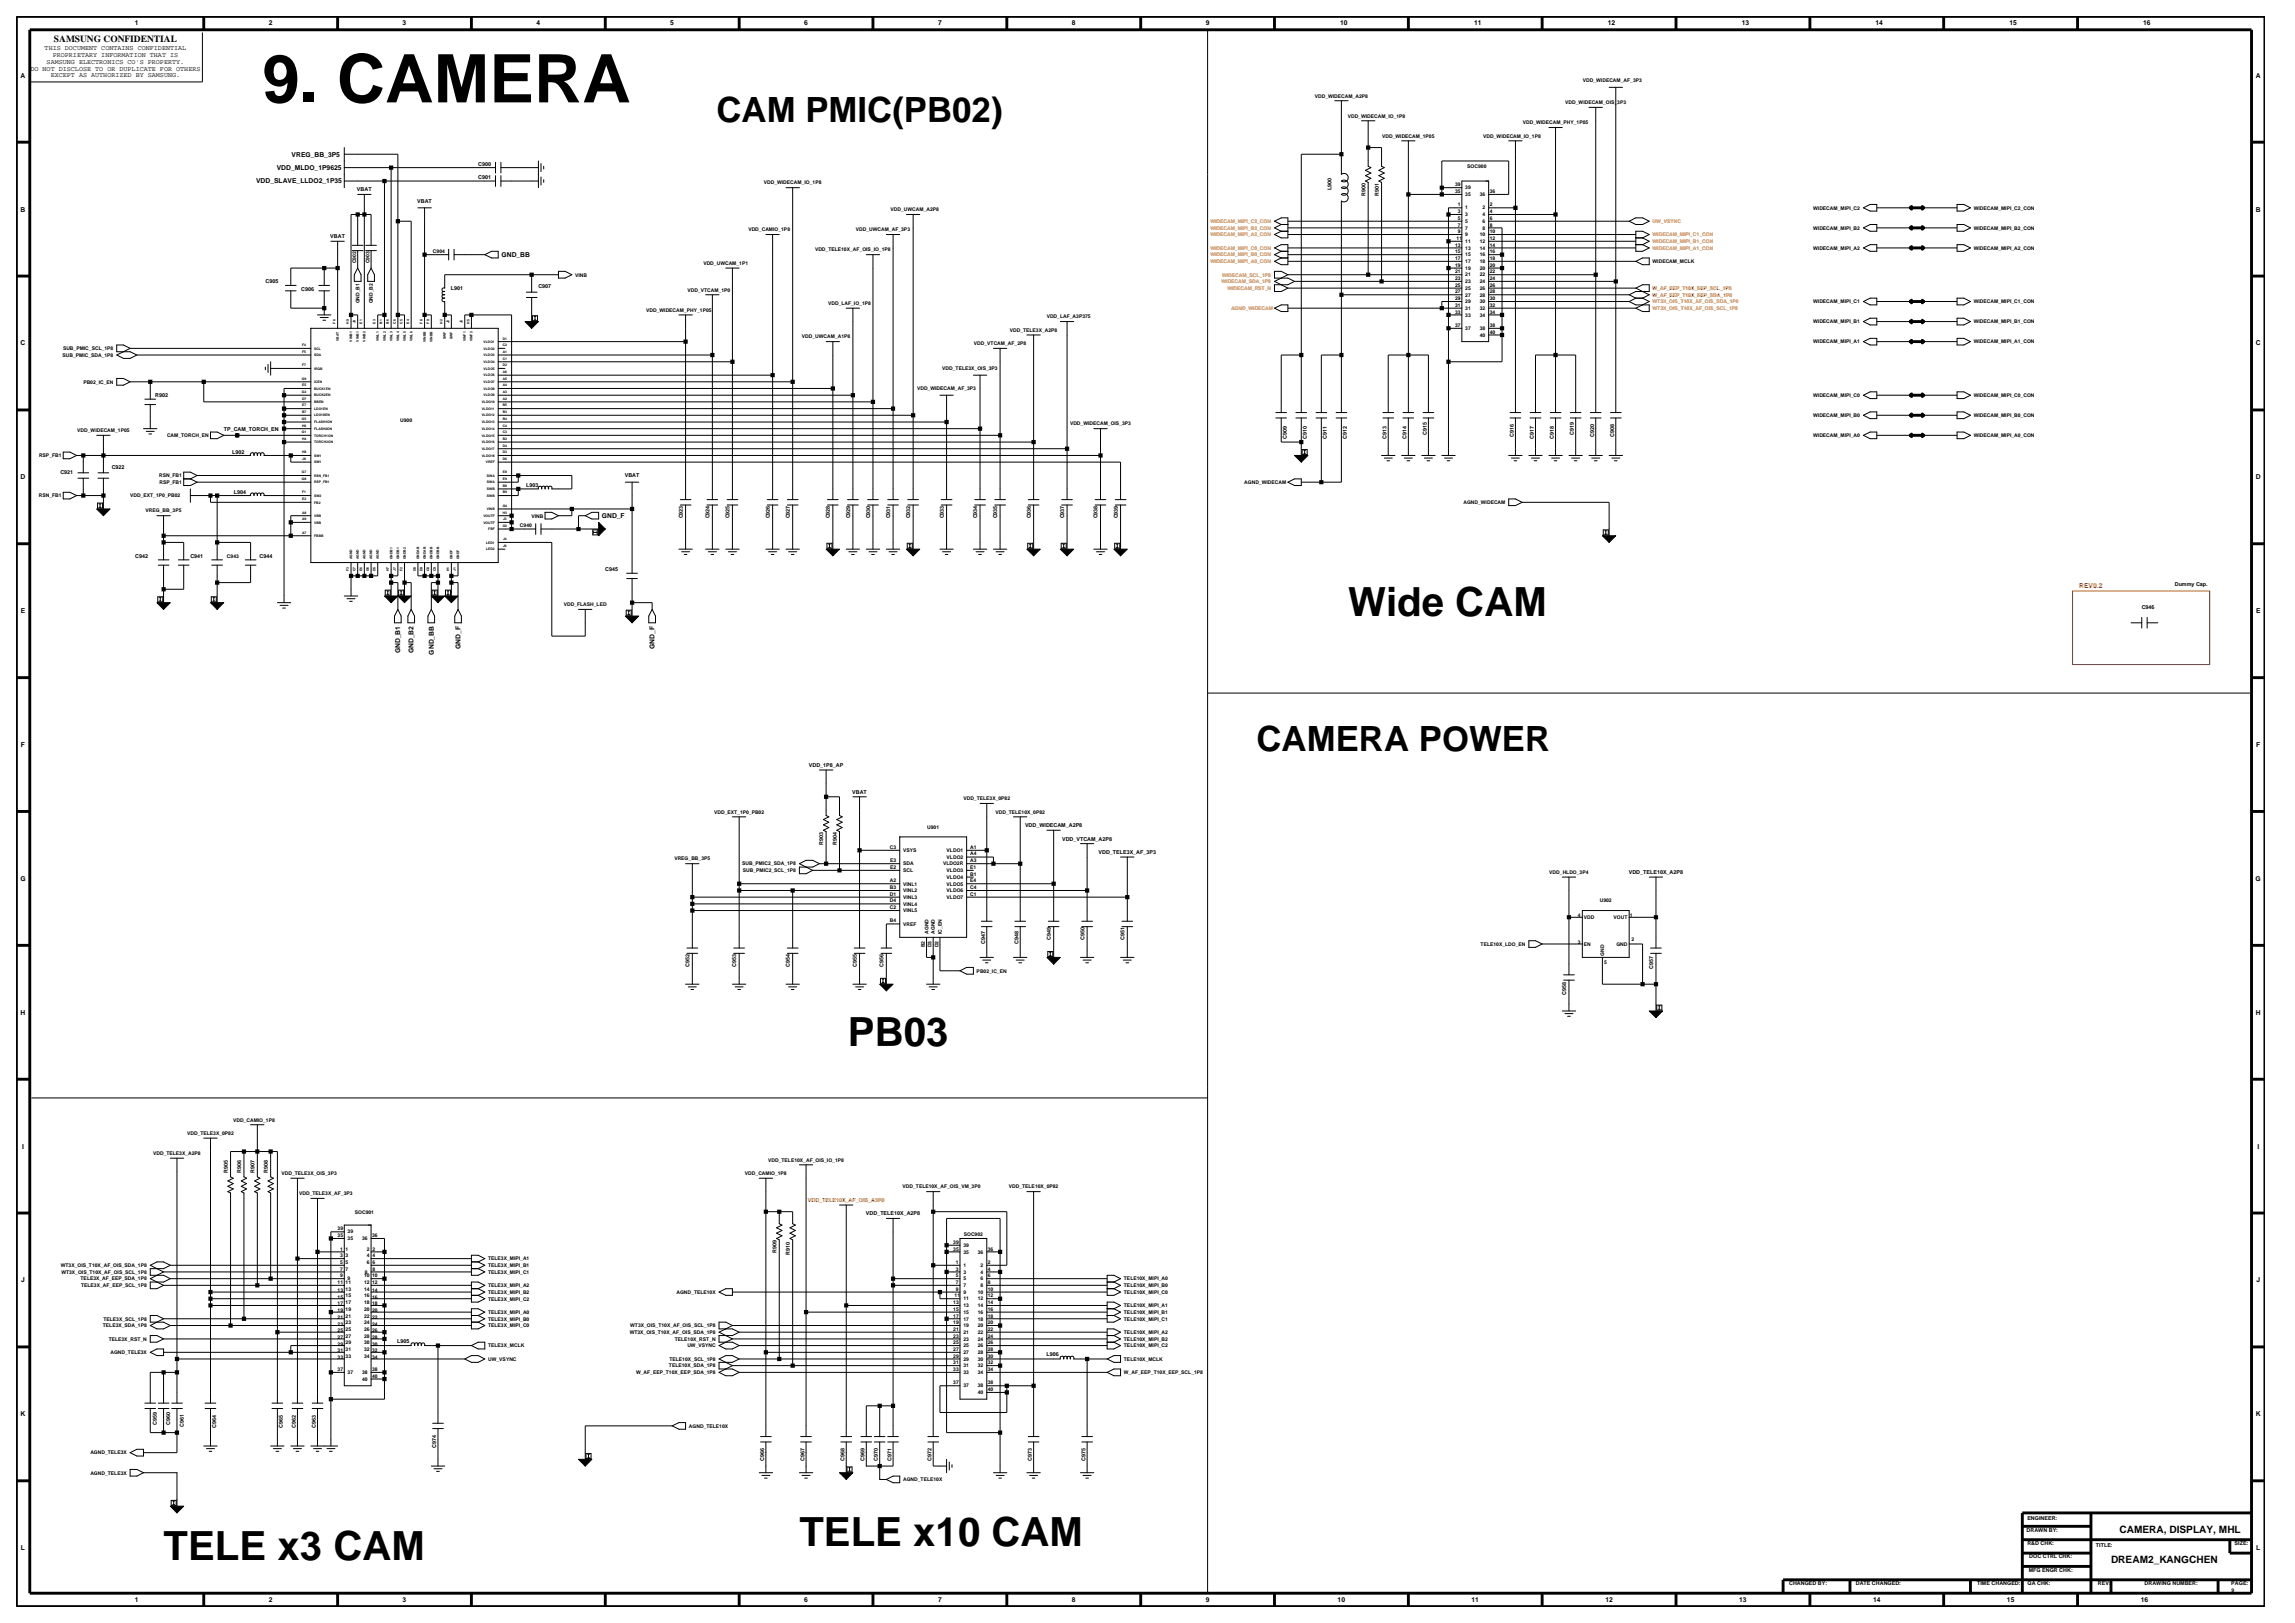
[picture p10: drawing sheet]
<svg xmlns="http://www.w3.org/2000/svg" width="420mm" height="297mm" viewBox="0 0 420 297" stroke-linecap="round" stroke-linejoin="round" font-family="sans-serif">
<defs><g id="words">
<text font-size="12.3" x="48" y="18.7">9. CAMERA</text>
<g font-size="7.4">
<text x="246.7" y="112.7">Wide CAM</text>
<text x="155.2" y="191.4">PB03</text>
<text x="29.9" y="285.4">TELE x3 CAM</text>
<text x="146.3" y="283">TELE x10 CAM</text>
</g>
<g font-size="6.4">
<text x="131.1" y="22.3">CAM PMIC(PB02)</text>
<text x="229.9" y="137.4">CAMERA POWER</text>
</g>
<g font-size="1.9">
<text x="387.9" y="280.5">CAMERA, DISPLAY, MHL</text>
<text x="386.3" y="286">DREAM2_KANGCHEN</text>
</g>
<text font-size="1.7" x="9.9" y="7.7">SAMSUNG CONFIDENTIAL</text>
<g font-size="1.2">
<text x="24.7" y="4.7">1</text>
<text x="49.2" y="4.7">2</text>
<text x="73.7" y="4.7">3</text>
<text x="98.2" y="4.7">4</text>
<text x="122.7" y="4.7">5</text>
<text x="147.2" y="4.7">6</text>
<text x="171.7" y="4.7">7</text>
<text x="196.2" y="4.7">8</text>
<text x="220.7" y="4.7">9</text>
<text x="245.3" y="4.7">10</text>
<text x="269.8" y="4.7">11</text>
<text x="294.3" y="4.7">12</text>
<text x="318.7" y="4.7">13</text>
<text x="343.2" y="4.7">14</text>
<text x="367.7" y="4.7">15</text>
<text x="392.2" y="4.7">16</text>
<text x="8.2" y="9.2">THIS DOCUMENT CONTAINS CONFIDENTIAL</text>
<text x="8.5" y="11.7">SAMSUNG ELECTRONICS CO'S PROPERTY.</text>
<text x="9.6" y="10.5">PROPRIETARY INFORMATION THAT IS</text>
<text x="3.8" y="14.2">A</text>
<text x="5.6" y="12.9">DO NOT DISCLOSE TO OR DUPLICATE FOR OTHERS</text>
<text x="9.3" y="14.1">EXCEPT AS AUTHORIZED BY SAMSUNG.</text>
<text x="412.8" y="14.2">A</text>
<text x="53.4" y="28.7">VREG_BB_3P5</text>
<text x="46.9" y="33.6">VDD_SLAVE_LLDO2_1P35</text>
<text x="50.7" y="31.1">VDD_MLDO_1P9625</text>
<text x="3.8" y="38.7">B</text>
<text x="412.8" y="38.7">B</text>
<text x="91.8" y="47">GND_BB</text>
<text x="3.8" y="63.2">C</text>
<text x="412.8" y="63.2">C</text>
<text x="3.8" y="87.7">D</text>
<text x="412.8" y="87.7">D</text>
<text x="110.2" y="94.8">GND_F</text>
<text x="3.8" y="112.2">E</text>
<text x="412.9" y="112.2">E</text>
<text x="73.3" y="119.6" transform="rotate(-90 73.3 119.6)">GND_B1</text>
<text x="75.7" y="119.6" transform="rotate(-90 75.7 119.6)">GND_B2</text>
<text x="79.4" y="119.8" transform="rotate(-90 79.4 119.8)">GND_BB</text>
<text x="84.3" y="118.7" transform="rotate(-90 84.3 118.7)">GND_F</text>
<text x="119.8" y="118.7" transform="rotate(-90 119.8 118.7)">GND_F</text>
<text x="3.8" y="136.7">F</text>
<text x="412.9" y="136.7">F</text>
<text x="3.7" y="161.2">G</text>
<text x="412.8" y="161.2">G</text>
<text x="3.8" y="185.7">H</text>
<text x="412.8" y="185.7">H</text>
<text x="4" y="210.2">I</text>
<text x="413.1" y="210.2">I</text>
<text x="3.9" y="234.7">J</text>
<text x="412.9" y="234.7">J</text>
<text x="3.8" y="259.2">K</text>
<text x="412.8" y="259.2">K</text>
<text x="3.8" y="283.7">L</text>
<text x="412.9" y="283.7">L</text>
<text x="24.7" y="293.2">1</text>
<text x="49.2" y="293.2">2</text>
<text x="73.7" y="293.2">3</text>
<text x="147.2" y="293.2">6</text>
<text x="171.7" y="293.2">7</text>
<text x="196.2" y="293.2">8</text>
<text x="220.7" y="293.2">9</text>
<text x="244.8" y="293.2">10</text>
<text x="269.3" y="293.2">11</text>
<text x="293.8" y="293.2">12</text>
<text x="318.3" y="293.2">13</text>
<text x="342.8" y="293.2">14</text>
<text x="367.3" y="293.2">15</text>
<text x="391.8" y="293.2">16</text>
</g>
<text font-size="1.2" fill="#f00" x="380.5" y="107.5">REV0.2</text>
<g font-size="1">
<text x="65.3" y="35">VBAT</text>
<text x="87.5" y="30.4">C900</text>
<text x="87.5" y="32.8">C901</text>
<text x="243.7" y="34.8" transform="rotate(-90 243.7 34.8)">L900</text>
<text x="249.9" y="35.8" transform="rotate(-90 249.9 35.8)">R900</text>
<text x="252.3" y="35.8" transform="rotate(-90 252.3 35.8)">R901</text>
<text x="76.4" y="37.1">VBAT</text>
<text x="60.4" y="43.6">VBAT</text>
<text x="48.6" y="51.8">C905</text>
<text x="55.1" y="53.3">C906</text>
<text x="82.5" y="53.1">L901</text>
<text x="98.5" y="52.7">C907</text>
<text x="28.4" y="72.6">R902</text>
<text x="41" y="78.8">TP_CAM_TORCH_EN</text>
<text x="42.5" y="83">L902</text>
<text x="235.5" y="80.3" transform="rotate(-90 235.5 80.3)">C909</text>
<text x="239.2" y="80.3" transform="rotate(-90 239.2 80.3)">C910</text>
<text x="242.8" y="80.3" transform="rotate(-90 242.8 80.3)">C911</text>
<text x="246.5" y="80.3" transform="rotate(-90 246.5 80.3)">C912</text>
<text x="253.8" y="80.3" transform="rotate(-90 253.8 80.3)">C913</text>
<text x="257.4" y="80.3" transform="rotate(-90 257.4 80.3)">C914</text>
<text x="261.1" y="79.6" transform="rotate(-90 261.1 79.6)">C915</text>
<text x="277" y="80" transform="rotate(-90 277 80)">C916</text>
<text x="280.7" y="80.3" transform="rotate(-90 280.7 80.3)">C917</text>
<text x="284.4" y="80.3" transform="rotate(-90 284.4 80.3)">C918</text>
<text x="288" y="79.6" transform="rotate(-90 288 79.6)">C919</text>
<text x="291.7" y="80" transform="rotate(-90 291.7 80)">C920</text>
<text x="295.4" y="80" transform="rotate(-90 295.4 80)">C908</text>
<text x="11" y="86.8">C921</text>
<text x="20.4" y="85.9">C922</text>
<text x="96.3" y="89.2">L903</text>
<text x="114.3" y="87.4">VBAT</text>
<text x="42.8" y="90.4">L904</text>
<text x="125" y="94.9" transform="rotate(-90 125 94.9)">C923</text>
<text x="129.8" y="94.9" transform="rotate(-90 129.8 94.9)">C924</text>
<text x="133.5" y="94.9" transform="rotate(-90 133.5 94.9)">C925</text>
<text x="140.9" y="94.9" transform="rotate(-90 140.9 94.9)">C926</text>
<text x="144.6" y="94.9" transform="rotate(-90 144.6 94.9)">C927</text>
<text x="151.9" y="94.9" transform="rotate(-90 151.9 94.9)">C928</text>
<text x="155.6" y="94.9" transform="rotate(-90 155.6 94.9)">C929</text>
<text x="159.2" y="94.9" transform="rotate(-90 159.2 94.9)">C930</text>
<text x="162.9" y="94.9" transform="rotate(-90 162.9 94.9)">C931</text>
<text x="166.6" y="94.9" transform="rotate(-90 166.6 94.9)">C932</text>
<text x="172.7" y="94.9" transform="rotate(-90 172.7 94.9)">C933</text>
<text x="178.8" y="94.9" transform="rotate(-90 178.8 94.9)">C934</text>
<text x="182.5" y="94.9" transform="rotate(-90 182.5 94.9)">C935</text>
<text x="188.6" y="94.9" transform="rotate(-90 188.6 94.9)">C936</text>
<text x="194.8" y="94.9" transform="rotate(-90 194.8 94.9)">C937</text>
<text x="200.9" y="94.9" transform="rotate(-90 200.9 94.9)">C938</text>
<text x="204.6" y="94.9" transform="rotate(-90 204.6 94.9)">C939</text>
<text x="24.7" y="102.1">C942</text>
<text x="34.8" y="102">C941</text>
<text x="47.5" y="102.1">C944</text>
<text x="110.8" y="104.5">C945</text>
<text x="398" y="107.3">Dummy Cap.</text>
<text x="392" y="111.5">C946</text>
<text x="148" y="140.3">VDD_1P8_AP</text>
<text x="156" y="145.2">VBAT</text>
<text x="150.7" y="154.6" transform="rotate(-90 150.7 154.6)">R903</text>
<text x="153.1" y="154.6" transform="rotate(-90 153.1 154.6)">R904</text>
<text x="187.6" y="151.4">VDD_WIDECAM_A2P8</text>
<text x="194.4" y="153.8">VDD_VTCAM_A2P8</text>
<text x="201" y="156.3">VDD_TELE3X_AF_3P3</text>
<text x="298.1" y="159.9">VDD_TELE10X_A2P8</text>
<text x="180.3" y="172.7" transform="rotate(-90 180.3 172.7)">C947</text>
<text x="186.4" y="172.7" transform="rotate(-90 186.4 172.7)">C948</text>
<text x="192.3" y="172" transform="rotate(-90 192.3 172)">C949</text>
<text x="198.4" y="172" transform="rotate(-90 198.4 172)">C950</text>
<text x="205.8" y="172" transform="rotate(-90 205.8 172)">C951</text>
<text x="126.2" y="176.9" transform="rotate(-90 126.2 176.9)">C952</text>
<text x="134.7" y="176.9" transform="rotate(-90 134.7 176.9)">C953</text>
<text x="144.6" y="176.9" transform="rotate(-90 144.6 176.9)">C954</text>
<text x="156.8" y="176.9" transform="rotate(-90 156.8 176.9)">C955</text>
<text x="161.7" y="176.9" transform="rotate(-90 161.7 176.9)">C956</text>
<text x="302.5" y="177.3" transform="rotate(-90 302.5 177.3)">C957</text>
<text x="286.6" y="182.1" transform="rotate(-90 286.6 182.1)">C958</text>
<text x="41.7" y="214.6" transform="rotate(-90 41.7 214.6)">R905</text>
<text x="44.1" y="214.6" transform="rotate(-90 44.1 214.6)">R906</text>
<text x="46.6" y="214.6" transform="rotate(-90 46.6 214.6)">R907</text>
<text x="49" y="214.6" transform="rotate(-90 49 214.6)">R908</text>
<text x="158.5" y="222.4">VDD_TELE10X_A2P8</text>
<text x="142.1" y="229.3" transform="rotate(-90 142.1 229.3)">R909</text>
<text x="144.6" y="229.6" transform="rotate(-90 144.6 229.6)">R910</text>
<text x="72.7" y="245.7">L905</text>
<text x="191.5" y="248.2">L906</text>
<text x="28.7" y="260.8" transform="rotate(-90 28.7 260.8)">C959</text>
<text x="31.2" y="260.8" transform="rotate(-90 31.2 260.8)">C960</text>
<text x="33.6" y="261.1" transform="rotate(-90 33.6 261.1)">C961</text>
<text x="39.5" y="261.2" transform="rotate(-90 39.5 261.2)">C964</text>
<text x="51.8" y="261.2" transform="rotate(-90 51.8 261.2)">C965</text>
<text x="54.1" y="261.2" transform="rotate(-90 54.1 261.2)">C962</text>
<text x="57.8" y="261.2" transform="rotate(-90 57.8 261.2)">C963</text>
<text x="79.9" y="264.9" transform="rotate(-90 79.9 264.9)">C974</text>
<text x="139.9" y="267.4" transform="rotate(-90 139.9 267.4)">C966</text>
<text x="147.2" y="267.4" transform="rotate(-90 147.2 267.4)">C967</text>
<text x="154.6" y="267.4" transform="rotate(-90 154.6 267.4)">C968</text>
<text x="158.2" y="267.4" transform="rotate(-90 158.2 267.4)">C969</text>
<text x="160.7" y="267.4" transform="rotate(-90 160.7 267.4)">C970</text>
<text x="163.1" y="267.4" transform="rotate(-90 163.1 267.4)">C971</text>
<text x="170.5" y="267.4" transform="rotate(-90 170.5 267.4)">C972</text>
<text x="188.8" y="267.4" transform="rotate(-90 188.8 267.4)">C973</text>
<text x="198.6" y="267.4" transform="rotate(-90 198.6 267.4)">C975</text>
<text x="370.9" y="280.2">DRAWN BY:</text>
<text x="371" y="278.1">ENGINEER:</text>
<text x="371" y="282.7">R&amp;D CHK:</text>
<text x="371.3" y="287.6">MFG ENGR CHK:</text>
<text x="371.4" y="285.2">DOC CTRL CHK:</text>
<text x="383.6" y="283">TITLE:</text>
<text x="408.9" y="282.7">SIZE:</text>
<text x="327.4" y="290.1">CHANGED BY:</text>
<text x="339.6" y="290.1">DATE CHANGED:</text>
<text x="361.8" y="290.1">TIME CHANGED:</text>
<text x="371.1" y="290.1">QA CHK:</text>
<text x="383.9" y="290.1">REV:</text>
<text x="392.5" y="290.1">DRAWING NUMBER:</text>
<text x="408.3" y="290.1">PAGE:</text>
</g>
<text font-size="1" fill="#f00" x="147.8" y="219.9">VDD_TELE10X_AF_OIS_A3P0</text>
<g font-size=".9">
<text x="240.6" y="17.8">VDD_WIDECAM_A2P8</text>
<text x="289.7" y="15.1">VDD_WIDECAM_AF_3P3</text>
<text x="246.6" y="21.5">VDD_WIDECAM_IO_1P8</text>
<text x="278.7" y="22.7">VDD_WIDECAM_PHY_1P05</text>
<text x="286.4" y="19.1">VDD_WIDECAM_OIS_3P3</text>
<text x="252.9" y="25.2">VDD_WIDECAM_1P05</text>
<text x="271.4" y="25.2">VDD_WIDECAM_IO_1P8</text>
<text x="139.8" y="33.8">VDD_WIDECAM_IO_1P8</text>
<text x="266.3" y="34.1">39</text>
<text x="266.3" y="35.3">35</text>
<text x="268.1" y="34.7">39</text>
<text x="268.1" y="35.9">35</text>
<text x="268.5" y="30.7">SOC900</text>
<text x="270.8" y="35.9">36</text>
<text x="272.6" y="35.3">36</text>
<text x="163" y="38.7">VDD_UWCAM_A2P8</text>
<text x="266.8" y="41.5">7</text>
<text x="266.8" y="40.2">5</text>
<text x="266.8" y="39">3</text>
<text x="266.8" y="37.8">1</text>
<text x="268.1" y="42">7</text>
<text x="268.1" y="40.8">5</text>
<text x="268.1" y="39.6">3</text>
<text x="268.1" y="38.3">1</text>
<text x="271.3" y="42">8</text>
<text x="271.3" y="39.6">4</text>
<text x="271.3" y="40.8">6</text>
<text x="271.3" y="38.3">2</text>
<text x="272.7" y="41.5">8</text>
<text x="272.7" y="39">4</text>
<text x="272.7" y="40.2">6</text>
<text x="272.7" y="37.8">2</text>
<text x="331.8" y="38.4">WIDECAM_MIPI_C2</text>
<text x="361.2" y="38.4">WIDECAM_MIPI_C2_CON</text>
<text x="79.2" y="46.3">C904</text>
<text x="137" y="42.3">VDD_CAMIO_1P8</text>
<text x="149.2" y="46">VDD_TELE10X_AF_OIS_IO_1P8</text>
<text x="156.6" y="42.3">VDD_UWCAM_AF_3P3</text>
<text x="266.3" y="46.4">15</text>
<text x="266.3" y="47.6">17</text>
<text x="266.3" y="45.1">13</text>
<text x="266.6" y="43.9">11</text>
<text x="266.8" y="42.7">9</text>
<text x="268.1" y="43.2">9</text>
<text x="268.1" y="46.9">15</text>
<text x="268.1" y="44.4">11</text>
<text x="268.1" y="45.7">13</text>
<text x="270.8" y="45.7">14</text>
<text x="270.8" y="46.9">16</text>
<text x="270.8" y="43.2">10</text>
<text x="270.8" y="44.4">12</text>
<text x="272.6" y="45.1">14</text>
<text x="272.6" y="46.4">16</text>
<text x="272.6" y="47.6">18</text>
<text x="272.6" y="42.7">10</text>
<text x="272.6" y="43.9">12</text>
<text x="331.8" y="45.7">WIDECAM_MIPI_A2</text>
<text x="331.8" y="42">WIDECAM_MIPI_B2</text>
<text x="361.2" y="45.7">WIDECAM_MIPI_A2_CON</text>
<text x="361.2" y="42">WIDECAM_MIPI_B2_CON</text>
<text x="65.2" y="48.2" transform="rotate(-90 65.2 48.2)">C902</text>
<text x="67.7" y="48.2" transform="rotate(-90 67.7 48.2)">C903</text>
<text x="105.3" y="50.6">VINB</text>
<text x="125.8" y="53.4">VDD_VTCAM_1P0</text>
<text x="128.7" y="48.5">VDD_UWCAM_1P1</text>
<text x="266.3" y="51.3">23</text>
<text x="266.3" y="52.5">25</text>
<text x="266.3" y="53.7">27</text>
<text x="266.3" y="48.8">19</text>
<text x="266.3" y="50">21</text>
<text x="268.1" y="51.8">23</text>
<text x="268.1" y="53">25</text>
<text x="268.1" y="48.1">17</text>
<text x="268.1" y="49.4">19</text>
<text x="268.1" y="50.6">21</text>
<text x="270.8" y="50.6">22</text>
<text x="270.8" y="51.8">24</text>
<text x="270.8" y="53">26</text>
<text x="270.8" y="48.1">18</text>
<text x="270.8" y="49.4">20</text>
<text x="272.6" y="50">22</text>
<text x="272.6" y="51.3">24</text>
<text x="272.6" y="52.5">26</text>
<text x="272.6" y="53.7">28</text>
<text x="272.6" y="48.8">20</text>
<text x="302.4" y="48.1">WIDECAM_MCLK</text>
<text x="65.8" y="55.5" transform="rotate(-90 65.8 55.5)">GND_B1</text>
<text x="68.2" y="55.5" transform="rotate(-90 68.2 55.5)">GND_B2</text>
<text x="118.3" y="57">VDD_WIDECAM_PHY_1P05</text>
<text x="151.5" y="55.8">VDD_LAF_IO_1P8</text>
<text x="191.6" y="58.3">VDD_LAF_A3P375</text>
<text x="266.3" y="59.8">37</text>
<text x="266.3" y="56.1">31</text>
<text x="266.3" y="57.4">33</text>
<text x="266.3" y="54.9">29</text>
<text x="268.1" y="56.7">31</text>
<text x="268.1" y="57.9">33</text>
<text x="268.1" y="54.3">27</text>
<text x="268.1" y="55.5">29</text>
<text x="270.8" y="55.5">30</text>
<text x="270.8" y="56.7">32</text>
<text x="270.8" y="57.9">34</text>
<text x="270.8" y="54.3">28</text>
<text x="272.6" y="59.8">38</text>
<text x="272.6" y="54.9">30</text>
<text x="272.6" y="56.1">32</text>
<text x="272.6" y="57.4">34</text>
<text x="331.8" y="59.2">WIDECAM_MIPI_B1</text>
<text x="331.8" y="55.5">WIDECAM_MIPI_C1</text>
<text x="361.2" y="59.2">WIDECAM_MIPI_B1_CON</text>
<text x="361.2" y="55.5">WIDECAM_MIPI_C1_CON</text>
<text x="11.4" y="65.3">SUB_PMIC_SDA_1P8</text>
<text x="11.5" y="64.1">SUB_PMIC_SCL_1P8</text>
<text x="146.7" y="61.9">VDD_UWCAM_A1P8</text>
<text x="178.2" y="63.2">VDD_VTCAM_AF_2P8</text>
<text x="184.8" y="60.7">VDD_TELE3X_A2P8</text>
<text x="268.1" y="60.4">37</text>
<text x="270.8" y="60.4">38</text>
<text x="270.8" y="61.6">40</text>
<text x="272.6" y="61">40</text>
<text x="331.8" y="62.8">WIDECAM_MIPI_A1</text>
<text x="361.2" y="62.8">WIDECAM_MIPI_A1_CON</text>
<text x="15.3" y="70.2">PB02_IC_EN</text>
<text x="167.8" y="71.4">VDD_WIDECAM_AF_3P3</text>
<text x="172.4" y="67.7">VDD_TELE3X_OIS_3P3</text>
<text x="73.2" y="77.2">U900</text>
<text x="195.8" y="77.9">VDD_WIDECAM_OIS_3P3</text>
<text x="331.8" y="72.6">WIDECAM_MIPI_C0</text>
<text x="331.8" y="76.3">WIDECAM_MIPI_B0</text>
<text x="361.2" y="72.6">WIDECAM_MIPI_C0_CON</text>
<text x="361.2" y="76.3">WIDECAM_MIPI_B0_CON</text>
<text x="7.1" y="83.7">RSP_FB1</text>
<text x="14.1" y="79.1">VDD_WIDECAM_1P05</text>
<text x="30.6" y="80">CAM_TORCH_EN</text>
<text x="331.8" y="80">WIDECAM_MIPI_A0</text>
<text x="361.2" y="80">WIDECAM_MIPI_A0_CON</text>
<text x="29.1" y="87.3">RSN_FB1</text>
<text x="29.2" y="88.6">RSP_FB1</text>
<text x="227.7" y="88.6">AGND_WIDECAM</text>
<text x="7.1" y="91">RSN_FB1</text>
<text x="23.8" y="91">VDD_EXT_1P0_PB02</text>
<text x="26.6" y="93.8">VREG_BB_3P5</text>
<text x="97.3" y="94.7">VINB</text>
<text x="267.8" y="92.2">AGND_WIDECAM</text>
<text x="95.2" y="96.5">C940</text>
<text x="41.5" y="102">C943</text>
<text x="103.2" y="110.9">VDD_FLASH_LED</text>
<text x="130.7" y="148.9">VDD_EXT_1P0_PB02</text>
<text x="176.3" y="146.4">VDD_TELE3X_0P82</text>
<text x="182.2" y="148.9">VDD_TELE10X_0P82</text>
<text x="162.9" y="155.3">C3</text>
<text x="165.3" y="155.9">VSYS</text>
<text x="169.7" y="151.6">U901</text>
<text x="173.2" y="155.9">VLDO1</text>
<text x="177.5" y="155.3">A1</text>
<text x="123.4" y="157.5">VREG_BB_3P5</text>
<text x="135.8" y="158.4">SUB_PMIC2_SDA_1P8</text>
<text x="135.9" y="159.6">SUB_PMIC2_SCL_1P8</text>
<text x="162.9" y="161.4">A2</text>
<text x="162.9" y="159">E2</text>
<text x="162.9" y="157.8">E3</text>
<text x="165.3" y="159.6">SCL</text>
<text x="165.3" y="158.4">SDA</text>
<text x="172.6" y="158.4">VLDO2R</text>
<text x="173.2" y="159.6">VLDO3</text>
<text x="173.2" y="157.2">VLDO2</text>
<text x="173.2" y="160.8">VLDO4</text>
<text x="177.5" y="157.8">A3</text>
<text x="177.5" y="156.5">A4</text>
<text x="177.5" y="160.2">B1</text>
<text x="177.6" y="159">E1</text>
<text x="177.6" y="161.4">E4</text>
<text x="283.5" y="159.9">VDD_HLDO_3P4</text>
<text x="162.9" y="165.1">D4</text>
<text x="162.9" y="162.7">B3</text>
<text x="162.9" y="166.3">C2</text>
<text x="162.9" y="163.9">D1</text>
<text x="165.3" y="165.7">VINL4</text>
<text x="165.3" y="163.3">VINL2</text>
<text x="165.3" y="166.9">VINL5</text>
<text x="165.3" y="164.5">VINL3</text>
<text x="165.3" y="162">VINL1</text>
<text x="173.2" y="162">VLDO5</text>
<text x="173.2" y="164.5">VLDO7</text>
<text x="173.2" y="163.3">VLDO6</text>
<text x="177.5" y="163.9">C1</text>
<text x="177.5" y="162.7">C4</text>
<text x="288.8" y="167.9">4</text>
<text x="292.8" y="165.1">U902</text>
<text x="298.3" y="167.9">1</text>
<text x="162.9" y="168.8">B4</text>
<text x="165.3" y="169.4">VREF</text>
<text x="169.3" y="173.3" transform="rotate(-90 169.3 173.3)">B2</text>
<text x="169.9" y="170.9" transform="rotate(-90 169.9 170.9)">AGND</text>
<text x="170.5" y="173.3" transform="rotate(-90 170.5 173.3)">D3</text>
<text x="171.1" y="170.9" transform="rotate(-90 171.1 170.9)">AGND</text>
<text x="171.7" y="173.3" transform="rotate(-90 171.7 173.3)">D2</text>
<text x="172.3" y="170.9" transform="rotate(-90 172.3 170.9)">IC_EN</text>
<text x="271" y="173.1">TELE10X_LDO_EN</text>
<text x="288.8" y="172.7">3</text>
<text x="289.9" y="173.1">EN</text>
<text x="289.9" y="168.2">VDD</text>
<text x="295.3" y="168.2">VOUT</text>
<text x="295.8" y="173.1">GND</text>
<text x="298.6" y="172.1">2</text>
<text x="178.7" y="178">PB02_IC_EN</text>
<text x="293.6" y="176.4">5</text>
<text x="293.6" y="174.9" transform="rotate(-90 293.6 174.9)">GND</text>
<text x="34.2" y="207.7">VDD_TELE3X_0P82</text>
<text x="42.7" y="205.2">VDD_CAMIO_1P8</text>
<text x="28" y="211.3">VDD_TELE3X_A2P8</text>
<text x="51.5" y="215">VDD_TELE3X_OIS_3P3</text>
<text x="136.3" y="215">VDD_CAMIO_1P8</text>
<text x="140.6" y="212.6">VDD_TELE10X_AF_OIS_IO_1P8</text>
<text x="54.7" y="218.7">VDD_TELE3X_AF_3P3</text>
<text x="165.2" y="217.5">VDD_TELE10X_AF_OIS_VM_3P0</text>
<text x="184.6" y="217.5">VDD_TELE10X_0P82</text>
<text x="61.8" y="226.4">35</text>
<text x="61.8" y="225.2">39</text>
<text x="63.6" y="226.9">35</text>
<text x="63.6" y="225.7">39</text>
<text x="64.9" y="222.1">SOC901</text>
<text x="66.3" y="226.9">36</text>
<text x="68.1" y="226.4">36</text>
<text x="174.4" y="227.6">39</text>
<text x="176.4" y="226.2">SOC902</text>
<text x="11.1" y="231.9">WT3X_OIS_T10X_AF_OIS_SDA_1P8</text>
<text x="11.2" y="233.1">WT3X_OIS_T10X_AF_OIS_SCL_1P8</text>
<text x="62.3" y="231.3">5</text>
<text x="62.3" y="232.5">7</text>
<text x="62.3" y="233.7">9</text>
<text x="62.3" y="230.1">3</text>
<text x="62.3" y="228.8">1</text>
<text x="63.3" y="231.3">5</text>
<text x="63.3" y="232.5">7</text>
<text x="63.3" y="230.1">3</text>
<text x="63.3" y="228.8">1</text>
<text x="66.6" y="233.7">10</text>
<text x="66.8" y="233.1">8</text>
<text x="67.2" y="231.3">6</text>
<text x="67.2" y="230.1">4</text>
<text x="67.2" y="228.8">2</text>
<text x="68.1" y="233.7">10</text>
<text x="68.1" y="230.1">4</text>
<text x="68.1" y="231.3">6</text>
<text x="68.1" y="232.5">8</text>
<text x="68.1" y="228.8">2</text>
<text x="89.3" y="231.9">TELE3X_MIPI_B1</text>
<text x="89.3" y="233.1">TELE3X_MIPI_C1</text>
<text x="89.3" y="230.6">TELE3X_MIPI_A1</text>
<text x="174.4" y="228.8">35</text>
<text x="174.9" y="233.7">5</text>
<text x="174.9" y="232.5">3</text>
<text x="174.9" y="231.3">1</text>
<text x="176.3" y="229.4">35</text>
<text x="176.3" y="228.2">39</text>
<text x="176.3" y="233.1">3</text>
<text x="176.3" y="231.8">1</text>
<text x="178.9" y="229.4">36</text>
<text x="179.5" y="233.1">4</text>
<text x="179.5" y="231.8">2</text>
<text x="180.8" y="228.8">36</text>
<text x="180.8" y="232.5">4</text>
<text x="180.8" y="233.7">6</text>
<text x="180.8" y="231.3">2</text>
<text x="14.7" y="234.3">TELE3X_AF_EEP_SDA_1P8</text>
<text x="14.9" y="235.5">TELE3X_AF_EEP_SCL_1P8</text>
<text x="61.8" y="234.9">11</text>
<text x="61.8" y="236.4">13</text>
<text x="61.8" y="237.6">15</text>
<text x="61.8" y="238.9">17</text>
<text x="63.3" y="239.9">19</text>
<text x="63.3" y="234.9">11</text>
<text x="63.3" y="236.2">13</text>
<text x="63.3" y="237.4">15</text>
<text x="63.3" y="238.6">17</text>
<text x="63.6" y="234.3">9</text>
<text x="66.6" y="239.9">20</text>
<text x="66.6" y="234.9">12</text>
<text x="66.6" y="236.2">14</text>
<text x="66.6" y="237.4">16</text>
<text x="66.6" y="238.6">18</text>
<text x="68.1" y="238.9">18</text>
<text x="68.1" y="234.9">12</text>
<text x="68.1" y="236.4">14</text>
<text x="68.1" y="237.6">16</text>
<text x="89.3" y="235.5">TELE3X_MIPI_A2</text>
<text x="89.3" y="236.8">TELE3X_MIPI_B2</text>
<text x="89.3" y="238">TELE3X_MIPI_C2</text>
<text x="123.8" y="236.8">AGND_TELE10X</text>
<text x="174.4" y="238.6">13</text>
<text x="174.4" y="239.9">15</text>
<text x="174.7" y="237.4">11</text>
<text x="174.9" y="234.9">7</text>
<text x="174.9" y="236.2">9</text>
<text x="176.3" y="234.3">5</text>
<text x="176.3" y="235.5">7</text>
<text x="176.3" y="236.7">9</text>
<text x="176.3" y="237.9">11</text>
<text x="176.3" y="239.2">13</text>
<text x="178.9" y="236.7">10</text>
<text x="178.9" y="237.9">12</text>
<text x="178.9" y="239.2">14</text>
<text x="179.5" y="234.3">6</text>
<text x="179.5" y="235.5">8</text>
<text x="180.8" y="236.2">10</text>
<text x="180.8" y="237.4">12</text>
<text x="180.8" y="238.6">14</text>
<text x="180.8" y="239.9">16</text>
<text x="180.8" y="234.9">8</text>
<text x="205.7" y="236.8">TELE10X_MIPI_C0</text>
<text x="205.7" y="235.5">TELE10X_MIPI_B0</text>
<text x="205.7" y="234.3">TELE10X_MIPI_A0</text>
<text x="205.7" y="239.2">TELE10X_MIPI_A1</text>
<text x="18.8" y="242.9">TELE3X_SDA_1P8</text>
<text x="18.9" y="241.6">TELE3X_SCL_1P8</text>
<text x="19.9" y="245.3">TELE3X_RST_N</text>
<text x="61.8" y="243.8">25</text>
<text x="61.8" y="245">27</text>
<text x="61.8" y="240.1">19</text>
<text x="61.8" y="241.3">21</text>
<text x="61.8" y="242.6">23</text>
<text x="63.3" y="244.8">27</text>
<text x="63.3" y="246">29</text>
<text x="63.3" y="241.1">21</text>
<text x="63.3" y="242.3">23</text>
<text x="63.3" y="243.5">25</text>
<text x="66.6" y="243.5">26</text>
<text x="66.6" y="244.8">28</text>
<text x="66.6" y="246">30</text>
<text x="66.6" y="241.1">22</text>
<text x="66.6" y="242.3">24</text>
<text x="68.1" y="243.8">26</text>
<text x="68.1" y="245">28</text>
<text x="68.1" y="240.1">20</text>
<text x="68.1" y="241.3">22</text>
<text x="68.1" y="242.6">24</text>
<text x="89.3" y="240.4">TELE3X_MIPI_A0</text>
<text x="89.3" y="241.6">TELE3X_MIPI_B0</text>
<text x="89.3" y="242.9">TELE3X_MIPI_C0</text>
<text x="115.2" y="244.1">WT3X_OIS_T10X_AF_OIS_SDA_1P8</text>
<text x="115.3" y="242.9">WT3X_OIS_T10X_AF_OIS_SCL_1P8</text>
<text x="123.5" y="245.3">TELE10X_RST_N</text>
<text x="174.4" y="246">25</text>
<text x="174.4" y="242.3">19</text>
<text x="174.4" y="243.5">21</text>
<text x="174.4" y="244.8">23</text>
<text x="174.4" y="241.1">17</text>
<text x="176.3" y="242.9">19</text>
<text x="176.3" y="244.1">21</text>
<text x="176.3" y="245.3">23</text>
<text x="176.3" y="240.4">15</text>
<text x="176.3" y="241.6">17</text>
<text x="178.9" y="241.6">18</text>
<text x="178.9" y="242.9">20</text>
<text x="178.9" y="244.1">22</text>
<text x="178.9" y="245.3">24</text>
<text x="178.9" y="240.4">16</text>
<text x="180.8" y="246">26</text>
<text x="180.8" y="241.1">18</text>
<text x="180.8" y="242.3">20</text>
<text x="180.8" y="243.5">22</text>
<text x="180.8" y="244.8">24</text>
<text x="205.7" y="245.3">TELE10X_MIPI_B2</text>
<text x="205.7" y="244.1">TELE10X_MIPI_A2</text>
<text x="205.7" y="241.6">TELE10X_MIPI_C1</text>
<text x="205.7" y="240.4">TELE10X_MIPI_B1</text>
<text x="20.2" y="247.8">AGND_TELE3X</text>
<text x="61.8" y="248.7">33</text>
<text x="61.8" y="250.9">37</text>
<text x="61.8" y="246.2">29</text>
<text x="61.8" y="247.5">31</text>
<text x="63.3" y="248.4">33</text>
<text x="63.3" y="247.2">31</text>
<text x="63.6" y="251.4">37</text>
<text x="66.3" y="251.4">38</text>
<text x="66.6" y="248.4">34</text>
<text x="66.6" y="247.2">32</text>
<text x="68.1" y="247.5">32</text>
<text x="68.1" y="248.7">34</text>
<text x="68.1" y="250.9">38</text>
<text x="68.1" y="246.2">30</text>
<text x="89.3" y="249">UW_VSYNC</text>
<text x="89.3" y="246.6">TELE3X_MCLK</text>
<text x="116.4" y="251.5">W_AF_EEP_T10X_EEP_SDA_1P8</text>
<text x="122.4" y="250.2">TELE10X_SDA_1P8</text>
<text x="122.5" y="249">TELE10X_SCL_1P8</text>
<text x="125.8" y="246.6">UW_VSYNC</text>
<text x="174.4" y="249.7">31</text>
<text x="174.4" y="250.9">33</text>
<text x="174.4" y="247.2">27</text>
<text x="174.4" y="248.4">29</text>
<text x="176.3" y="251.4">33</text>
<text x="176.3" y="246.5">25</text>
<text x="176.3" y="247.8">27</text>
<text x="176.3" y="249">29</text>
<text x="176.3" y="250.2">31</text>
<text x="178.9" y="250.2">32</text>
<text x="178.9" y="251.4">34</text>
<text x="178.9" y="246.5">26</text>
<text x="178.9" y="247.8">28</text>
<text x="178.9" y="249">30</text>
<text x="180.8" y="249.7">32</text>
<text x="180.8" y="250.9">34</text>
<text x="180.8" y="247.2">28</text>
<text x="180.8" y="248.4">30</text>
<text x="205.7" y="246.6">TELE10X_MIPI_C2</text>
<text x="205.7" y="249">TELE10X_MCLK</text>
<text x="205.7" y="251.5">W_AF_EEP_T10X_EEP_SCL_1P8</text>
<text x="66.3" y="252.7">40</text>
<text x="68.1" y="252.1">40</text>
<text x="174.4" y="253.3">37</text>
<text x="176.3" y="253.9">37</text>
<text x="178.9" y="255.1">40</text>
<text x="178.9" y="253.9">38</text>
<text x="180.8" y="254.5">40</text>
<text x="180.8" y="253.3">38</text>
<text x="126.1" y="261.2">AGND_TELE10X</text>
<text x="16.5" y="266.1">AGND_TELE3X</text>
<text x="16.5" y="269.8">AGND_TELE3X</text>
<text x="165.3" y="271.1">AGND_TELE10X</text>
<text x="408.4" y="291.2">9</text>
</g>
<g font-size=".9" fill="#ff7f00">
<text x="221.5" y="40.8">WIDECAM_MIPI_C2_CON</text>
<text x="302.4" y="40.8">UW_VSYNC</text>
<text x="221.5" y="45.7">WIDECAM_MIPI_C0_CON</text>
<text x="221.5" y="46.9">WIDECAM_MIPI_B0_CON</text>
<text x="221.5" y="42">WIDECAM_MIPI_B2_CON</text>
<text x="221.5" y="43.2">WIDECAM_MIPI_A2_CON</text>
<text x="302.4" y="45.7">WIDECAM_MIPI_A1_CON</text>
<text x="302.4" y="43.2">WIDECAM_MIPI_C1_CON</text>
<text x="302.4" y="44.5">WIDECAM_MIPI_B1_CON</text>
<text x="221.5" y="48.1">WIDECAM_MIPI_A0_CON</text>
<text x="223.6" y="51.8">WIDECAM_SDA_1P8</text>
<text x="223.7" y="50.6">WIDECAM_SCL_1P8</text>
<text x="224.6" y="53.1">WIDECAM_RST_N</text>
<text x="225.3" y="56.7">AGND_WIDECAM</text>
<text x="302.4" y="55.5">WT3X_OIS_T10X_AF_OIS_SDA_1P8</text>
<text x="302.4" y="56.7">WT3X_OIS_T10X_AF_OIS_SCL_1P8</text>
</g>
<g font-size=".9" fill="#f00">
<text x="302.4" y="53.1">W_AF_EEP_T10X_EEP_SCL_1P8</text>
<text x="302.4" y="54.3">W_AF_EEP_T10X_EEP_SDA_1P8</text>
</g>
<g font-size=".6">
<text x="61.4" y="59.2" transform="rotate(-90 61.4 59.2)">F6</text>
<text x="63.8" y="59.2" transform="rotate(-90 63.8 59.2)">H9</text>
<text x="65.1" y="59.2" transform="rotate(-90 65.1 59.2)">J9</text>
<text x="66.3" y="59.2" transform="rotate(-90 66.3 59.2)">E1</text>
<text x="68.7" y="59.2" transform="rotate(-90 68.7 59.2)">E3</text>
<text x="70" y="59.2" transform="rotate(-90 70 59.2)">B1</text>
<text x="71.2" y="59.2" transform="rotate(-90 71.2 59.2)">B6</text>
<text x="72.4" y="59.2" transform="rotate(-90 72.4 59.2)">C6</text>
<text x="73.6" y="59.2" transform="rotate(-90 73.6 59.2)">C5</text>
<text x="74.9" y="59.2" transform="rotate(-90 74.9 59.2)">E4</text>
<text x="77.3" y="59.2" transform="rotate(-90 77.3 59.2)">F8</text>
<text x="78.5" y="59.2" transform="rotate(-90 78.5 59.2)">F9</text>
<text x="81" y="59.2" transform="rotate(-90 81 59.2)">H2</text>
<text x="82.2" y="59.2" transform="rotate(-90 82.2 59.2)">J2</text>
<text x="84.7" y="59.2" transform="rotate(-90 84.7 59.2)">J5</text>
<text x="85.9" y="59.2" transform="rotate(-90 85.9 59.2)">H5</text>
<text x="55.3" y="63.4">F4</text>
<text x="55.3" y="64.6">F5</text>
<text x="57.5" y="65.2">SDA</text>
<text x="57.5" y="64">SCL</text>
<text x="62" y="62.4" transform="rotate(-90 62 62.4)">VBAT</text>
<text x="64.5" y="62.5" transform="rotate(-90 64.5 62.5)">VINB1</text>
<text x="65.7" y="62.5" transform="rotate(-90 65.7 62.5)">VINB1</text>
<text x="66.9" y="62.5" transform="rotate(-90 66.9 62.5)">VINB2</text>
<text x="69.3" y="62.4" transform="rotate(-90 69.3 62.4)">VINL1</text>
<text x="70.6" y="62.4" transform="rotate(-90 70.6 62.4)">VINL2</text>
<text x="71.8" y="62.4" transform="rotate(-90 71.8 62.4)">VINL3</text>
<text x="73" y="62.4" transform="rotate(-90 73 62.4)">VINL4</text>
<text x="74.3" y="62.4" transform="rotate(-90 74.3 62.4)">VINL5</text>
<text x="75.5" y="62.4" transform="rotate(-90 75.5 62.4)">VINL6</text>
<text x="77.9" y="62.6" transform="rotate(-90 77.9 62.6)">VINBB</text>
<text x="79.2" y="62.6" transform="rotate(-90 79.2 62.6)">VINBB</text>
<text x="81.6" y="62" transform="rotate(-90 81.6 62)">SWF</text>
<text x="82.8" y="62" transform="rotate(-90 82.8 62)">SWF</text>
<text x="85.3" y="62.4" transform="rotate(-90 85.3 62.4)">VINF1</text>
<text x="86.5" y="62.4" transform="rotate(-90 86.5 62.4)">VINF2</text>
<text x="88.5" y="62.7">VLDO1</text>
<text x="88.5" y="64">VLDO2</text>
<text x="88.5" y="65.2">VLDO3</text>
<text x="92" y="62.1">D1</text>
<text x="92" y="65.8">C1</text>
<text x="92" y="63.4">C2</text>
<text x="92" y="64.6">A1</text>
<text x="55.3" y="69.5">G9</text>
<text x="55.3" y="71.9">G2</text>
<text x="55.3" y="70.7">E5</text>
<text x="55.3" y="67">F7</text>
<text x="57.5" y="70.1">ICEN</text>
<text x="57.5" y="67.6">IRQB</text>
<text x="57.5" y="71.3">BUCK1EN</text>
<text x="88.5" y="67.6">VLDO5</text>
<text x="88.5" y="66.4">VLDO4</text>
<text x="88.5" y="71.3">VLDO8</text>
<text x="88.5" y="70.1">VLDO7</text>
<text x="88.5" y="68.9">VLDO6</text>
<text x="92" y="67">D2</text>
<text x="92" y="71.9">A3</text>
<text x="92" y="70.7">A4</text>
<text x="92" y="69.5">A5</text>
<text x="92" y="68.3">A6</text>
<text x="55.3" y="76.8">G5</text>
<text x="55.3" y="73.2">D7</text>
<text x="55.3" y="75.6">B7</text>
<text x="55.3" y="74.4">E7</text>
<text x="57.5" y="77.4">FLASH1ON</text>
<text x="57.5" y="72.5">BUCK2EN</text>
<text x="57.5" y="75">LDO1EN</text>
<text x="57.5" y="73.8">BBEN</text>
<text x="57.5" y="76.2">LDO18EN</text>
<text x="88.2" y="76.2">VLDO12</text>
<text x="88.2" y="77.4">VLDO13</text>
<text x="88.2" y="75">VLDO11</text>
<text x="88.2" y="73.8">VLDO10</text>
<text x="88.5" y="72.5">VLDO9</text>
<text x="92" y="75.6">B3</text>
<text x="92" y="76.8">B4</text>
<text x="92" y="74.4">B5</text>
<text x="92" y="73.2">A2</text>
<text x="55.3" y="79.3">G1</text>
<text x="55.3" y="80.5">H4</text>
<text x="55.3" y="78">H6</text>
<text x="55.3" y="82.9">H8</text>
<text x="57.5" y="81.1">TORCH2ON</text>
<text x="57.5" y="78.7">FLASH2ON</text>
<text x="57.5" y="83.6">SW1</text>
<text x="57.5" y="79.9">TORCH1ON</text>
<text x="88.2" y="83.6">VLDO18</text>
<text x="88.2" y="82.3">VLDO17</text>
<text x="88.2" y="79.9">VLDO15</text>
<text x="88.2" y="78.7">VLDO14</text>
<text x="88.2" y="81.1">VLDO16</text>
<text x="92" y="82.9">D3</text>
<text x="92" y="81.7">D4</text>
<text x="92" y="79.3">C3</text>
<text x="92" y="78">C4</text>
<text x="92" y="80.5">B2</text>
<text x="55.3" y="86.6">G7</text>
<text x="55.3" y="87.9">G8</text>
<text x="55.3" y="84.2">J8</text>
<text x="57.5" y="84.8">SW1</text>
<text x="57.5" y="87.2">RSN_FB1</text>
<text x="57.5" y="88.5">RSP_FB1</text>
<text x="88.9" y="84.8">VREF</text>
<text x="89.1" y="87.2">SWA</text>
<text x="89.1" y="88.5">SWA</text>
<text x="89.1" y="89.7">SWB</text>
<text x="92" y="84.2">D6</text>
<text x="92" y="89.1">B8</text>
<text x="92" y="86.6">E8</text>
<text x="92" y="87.9">E9</text>
<text x="55.3" y="95.2">A9</text>
<text x="55.3" y="94">A8</text>
<text x="55.3" y="91.5">E2</text>
<text x="55.3" y="90.3">F1</text>
<text x="57.5" y="90.9">SW2</text>
<text x="57.5" y="92.1">FB2</text>
<text x="57.5" y="94.6">VBB</text>
<text x="57.5" y="95.8">VBB</text>
<text x="88.5" y="95.8">VOUTF</text>
<text x="88.5" y="94.6">VOUTF</text>
<text x="89.1" y="93.4">VINB</text>
<text x="89.1" y="90.9">SWB</text>
<text x="92" y="92.7">G4</text>
<text x="92" y="94">H3</text>
<text x="92" y="90.3">B9</text>
<text x="92.1" y="95.2">J3</text>
<text x="55.3" y="97.6">A7</text>
<text x="57.5" y="98.3">FBBB</text>
<text x="89" y="99.5">LED1</text>
<text x="89" y="100.7">LED2</text>
<text x="89.4" y="97">FBF</text>
<text x="92" y="96.4">G3</text>
<text x="92.1" y="98.9">J4</text>
<text x="92.1" y="100.1">J6</text>
<text x="63.8" y="104.5" transform="rotate(-90 63.8 104.5)">F3</text>
<text x="64.5" y="102.3" transform="rotate(-90 64.5 102.3)">AGND</text>
<text x="65.1" y="104.6" transform="rotate(-90 65.1 104.6)">C7</text>
<text x="65.7" y="102.3" transform="rotate(-90 65.7 102.3)">AGND</text>
<text x="66.3" y="104.5" transform="rotate(-90 66.3 104.5)">E6</text>
<text x="66.9" y="102.3" transform="rotate(-90 66.9 102.3)">AGND</text>
<text x="67.5" y="104.6" transform="rotate(-90 67.5 104.6)">G6</text>
<text x="68.1" y="102.3" transform="rotate(-90 68.1 102.3)">AGND</text>
<text x="68.7" y="104.6" transform="rotate(-90 68.7 104.6)">D5</text>
<text x="69.3" y="102.3" transform="rotate(-90 69.3 102.3)">AGND</text>
<text x="71.2" y="104.6" transform="rotate(-90 71.2 104.6)">H7</text>
<text x="71.8" y="102.3" transform="rotate(-90 71.8 102.3)">GNDB1</text>
<text x="72.4" y="104.5" transform="rotate(-90 72.4 104.5)">J7</text>
<text x="73" y="102.3" transform="rotate(-90 73 102.3)">GNDB1</text>
<text x="73.6" y="104.5" transform="rotate(-90 73.6 104.5)">F2</text>
<text x="74.3" y="102.3" transform="rotate(-90 74.3 102.3)">GNDB2</text>
<text x="76.1" y="104.6" transform="rotate(-90 76.1 104.6)">D8</text>
<text x="76.7" y="102.3" transform="rotate(-90 76.7 102.3)">GNDAB</text>
<text x="77.3" y="104.6" transform="rotate(-90 77.3 104.6)">D9</text>
<text x="77.9" y="102.3" transform="rotate(-90 77.9 102.3)">GNDAB</text>
<text x="78.5" y="104.6" transform="rotate(-90 78.5 104.6)">C8</text>
<text x="79.2" y="102.3" transform="rotate(-90 79.2 102.3)">GNDBB</text>
<text x="79.8" y="104.6" transform="rotate(-90 79.8 104.6)">C9</text>
<text x="80.4" y="102.3" transform="rotate(-90 80.4 102.3)">GNDBB</text>
<text x="82.2" y="104.6" transform="rotate(-90 82.2 104.6)">H1</text>
<text x="82.8" y="102.3" transform="rotate(-90 82.8 102.3)">GNDF</text>
<text x="83.4" y="104.5" transform="rotate(-90 83.4 104.5)">J1</text>
<text x="84" y="102.3" transform="rotate(-90 84 102.3)">GNDF</text>
</g>
</g></defs>
<!-- layer: MFD Layer /idea/tmp/Extended-Print.segaasa.kim.sheet9.1.mfd -->
<g fill="none" stroke="#000" stroke-width=".18">
<path d="M37 5.9v9.1h-31.5M221 5.6v285.9M244.3 18.4h2.4M245.5 18.4v13.5M290.8 19.6h2.4M292 19.6v55.9M294.5 16h2.4M295.7 16v59.5M63 30.7h27.7M63 27v7.3M63 33.1h27.7M63 28.2h9.8v31.9"/>
<path d="M65.5 35.6h2.4M65.5 39.2v5.7M66.7 35.6v24.5M70.4 33.1v27M71.6 30.7v29.4M76.5 38h2.4M77.7 38v22.1M90.7 29.7v2M90.7 32.1v2M91.7 30.7h6.8M91.7 29.7v2M91.7 32.1v2"/>
<path d="M91.7 33.1h6.8M98.5 29.5v4.8M99 29.9v1.5M99 32.4v1.5M99.5 30.4v.5M99.5 32.9v.5M143.8 34.3h2.5M145.1 34.3v57.1M165.9 39.2h2.4M167.1 39.2v52.2M245.5 33.1a.78 .78 0 0 1 1 .1 .78 .78 0 0 1 0 1 .78 .78 0 0 1-1 .1 .78 .78 0 0 1 1 .1 .78 .78 0 0 1 0 1.1 .78 .78 0 0 1-1 .1M245.5 35.6a.78 .78 0 0 1 1 0 .78 .78 0 0 1 0 1.1 .78 .78 0 0 1-1 .1v38.7"/>
<path d="M245.5 31.9a.78 .78 0 0 1 1 .1 .78 .78 0 0 1 0 1 .78 .78 0 0 1-1 .1M245.5 28.2h-7.4v47.3M249.2 22.1h2.4M250.4 22.1v8.3l.5 .3-1 .5 1 .5-1 .4 1 .5-1 .5 .5 .3v16.9M250.4 27h2.4v3.4l.5 .3-1 .5 1 .5-1 .4 1 .5-1 .5 .5 .3v18.1M256.5 25.8h2.5M257.7 25.8v49.7M257.7 35.6h9.8M263.9 35.6v-6.1h12.2v6.1h-3.7M263.9 34.3h3.6M265.1 39.2h2.4M267.5 38h-2.4v45.3"/>
<path d="M267.5 33.1h4.9v29.4h-4.9zM272.4 38h4.9M272.4 39.2h12.3M276.1 25.8h2.5M277.3 25.8v49.7M283.5 23.3h2.4M284.7 23.3v52.2M341 38l1.2-.6h1.3v1.2h-1.3zM343.5 38h6.1M352 38h6.2M358.2 37.4h1.2l1.2 .6-1.2 .6h-1.2zM52.2 53.2h2"/>
<path d="M52.2 52.2h2M53.2 53.2v3.2h6.1M58.1 57.6h2.5M58.3 53.2h2M58.3 52.2h2M58.6 58.1h1.5M59.1 58.6h.5M59.3 49.1v3.1M59.3 53.2v4.4M60.6 44.2h2.4M61.8 44.2v15.9M61.8 49.1h-8.6v3.1"/>
<path d="M64.2 57.6h1.3v2.5M64.5 44.9h1.9M64.5 45.9h1.9M65.5 49.1l.6 1.2v1.2h-1.3v-1.2zM65.5 45.9v3.2M66.9 44.9h2M66.9 45.9h2M67.9 44.9v-5.7h-3.7v20.9M67.9 45.9v3.2M67.9 49.1l.6 1.2v1.2h-1.2v-1.2zM70.4 57.6h-1.3v2.5M72.8 40.5h2.4v19.6"/>
<path d="M72.8 57.6h1.2v2.5M77.7 46.6h4.4M77.7 57.6h1.2v2.5M81.4 57.6h1.2v2.5M82.1 45.6v2M83.1 46.6h5.6M83.1 45.6v2M86.3 57.6v2.5M88.7 46.6l1.3-.6h1.2v1.2h-1.2zM96.3 54.4h2M96.3 53.5h2M97.3 50.3v3.2"/>
<path d="M97.3 54.4v4.4M97.5 57.8h.9v.9h-.9zM97.8 57.9h.3M97.8 58.5h.3M97.9 57.9v.6M102.2 50.3h-20.8v2.4a.35 .35 0 0 0-.5 .3 .35 .35 0 0 0 .5 .3 .33 .33 0 0 0-.5 .3 .33 .33 0 0 0 .5 .3 .35 .35 0 0 0-.5 .3 .35 .35 0 0 0 .5 .3 .35 .35 0 0 0-.5 .4 .35 .35 0 0 0 .5 .3v4.9M102.2 49.7h1.2l1.3 .6-1.3 .6h-1.2zM124.2 57.6h2.5M125.5 57.6v33.8M129.1 53.9h2.5M130.4 53.9v37.5M132.8 49.1h2.5"/>
<path d="M134 49.1v42.3M140.2 42.9h2.4M141.4 42.9v48.5M154.9 56.4h2.4M156.1 56.4v35M158.5 46.6h2.5M159.8 46.6v44.8M162.2 42.9h2.5M163.4 42.9v48.5M194 58.8h2.5M195.3 58.8v32.6M233.2 56.4l1.3-.6h1.2v1.2h-1.2z"/>
<path d="M234.5 46l-1.3-.6 1.3-.6h1.2v3.6h-1.2l-1.3-.6 1.3-.6M234.5 41.1l-1.3-.6 1.3-.6h1.2v3.6h-1.2l-1.3-.6 1.3-.6M234.5 46h1.2M234.5 41.1h1.2M234.5 47.2h1.2M234.5 46l-1.3 .6 1.3 .6M234.5 42.3h1.2M234.5 41.1l-1.3 .6 1.3 .6M235.7 56.4h31.8M235.7 46.6h31.8M235.7 50.3l-1.2-.6h-1.3v1.2h2.5l1.2 .6M235.7 50.3l-2.5 1.2 2.5 1.2"/>
<path d="M235.7 40.5h31.8M235.7 41.7h31.8M235.7 42.9h31.8M235.7 45.4h31.8M235.7 47.8h31.8M235.7 50.3h31.8M235.7 52.7h31.8M236.9 51.5l-1.2 .6h-2.5v1.2h1.3l1.2-.6M236.9 51.5h30.6M245.5 53.9h22M265.1 44.2h2.4M265.1 49.1h2.4"/>
<path d="M265.1 57.6h2.4M267.5 55.2h-3.6v1.2M272.4 56.4h27M272.4 46.6h2.5M272.4 44.2h27M272.4 51.5h23.3M272.4 40.5h25.8M272.4 41.7h2.5v24.5h-9.8M272.4 42.9h27M272.4 45.4h27M272.4 47.8h27M272.4 49.1h2.5"/>
<path d="M272.4 50.3h19.6M272.4 52.7h27M272.4 53.9h25.8M272.4 55.2h25.8M272.4 57.6h2.5M298.2 40.5l1.2-.6h1.2l1.2 .6-1.2 .6h-1.2zM298.2 55.2l1.2 .6h2.4v1.2h-1.2l-1.2-.6M298.2 53.9l1.2 .7M299.4 44.8h1.2M299.4 43.5h1.2M299.4 47.8l1.2-.6h1.2v1.2h-1.2zM299.4 52.7l1.2-.6h1.2v1.2h-2.4l-1.2 .6"/>
<path d="M299.4 52.7l2.4 1.2-1.2 .7M299.4 54.6h1.2M299.4 54.6l-1.2 .6M300.6 43.5l1.2-.6-1.2-.6h-1.2v3.7h1.2l1.2-.6-1.2-.6M300.6 43.5l1.2 .7-1.2 .6M300.6 54.6l1.2 .6-2.4 1.2M341 45.4l1.2-.6h1.3v1.2h-1.3zM341 41.7l1.2-.6h1.3v1.2h-1.3zM341 55.2l1.2-.6h1.3v1.2h-1.3zM341 58.8l1.2-.6h1.3v1.3h-1.3zM343.5 41.7h6.1M343.5 45.4h6.1"/>
<path d="M343.5 55.2h6.1M343.5 58.8h6.1M352 41.7h6.2M352 45.4h6.2M352 55.2h6.2M352 58.8h6.2M358.2 44.8h1.2l1.2 .6-1.2 .6h-1.2zM358.2 41.1h1.2l1.2 .6-1.2 .6h-1.2zM358.2 54.6h1.2l1.2 .6-1.2 .6h-1.2zM358.2 58.2h1.2l1.2 .6-1.2 .7h-1.2zM17.7 79.7h2.4M18.9 79.7v6.8"/>
<path d="M21.4 69.3h1.2l1.2 .6-1.2 .6h-1.2zM23.8 63.7l-1.2-.6h-1.2v1.3h2.4l1.2 .6M23.8 63.7l-2.4 1.3 1.2 .6h1.2l1.2-.6M23.8 63.7h33.1M23.8 69.9h33.1M25 65h31.9M26.3 78.4h2.4M26.5 74h2M26.5 73h2M26.8 78.9h1.4M27.3 79.4h.4M27.5 69.9v3.1"/>
<path d="M27.5 74v4.4M37.3 69.9v3.6h19.6M38.5 79.1h1.2l1.3 .6-1.3 .6h-1.2zM41 79.7h15.9M48.6 67.2v.5M49.1 66.7v1.5M49.5 66.2v2.5M49.5 67.4h7.4M52 78.4h4.9M52 72.3h4.9M52 74.8h4.9M52 76h4.9"/>
<path d="M52 77.2h4.9M56.9 60.1h34.3v42.8h-34.3zM56.9 71.1h-4.9v39.2M85.1 60.1v-2.5h8.5v39.2M91.2 62.5h34.3M91.2 68.7h50.2M91.2 78.4h88.2M91.2 72.3h64.9M91.2 63.7h1.2M91.2 65h39.2M91.2 67.4h1.2M91.2 69.9h53.9"/>
<path d="M91.2 71.1h61.2M91.2 73.5h68.6M91.2 74.8h72.2M91.2 76h75.9M91.2 77.2h82M91.2 79.7h91.8M91.2 66.2h42.8M151.2 62.5h2.4M152.4 62.5v28.9M172 72.3h2.4M173.2 72.3v19.1M178.1 68.7h2.5"/>
<path d="M179.4 68.7v22.7M181.8 63.7h2.5M183 63.7v27.7M187.9 61.3h2.5M189.2 61.3v30.1M200.2 78.4h2.4M201.4 78.4v13M233.5 75.5h1.9M233.5 76.5h1.9M234.5 76.5v4.4h3.6M237.2 75.5h1.9M237.2 76.5h1.9"/>
<path d="M238.1 76.5v6.8M238.1 65h-3.6v10.5M240.8 75.5h2M240.8 76.5h2M241.8 76.5v11.7M244.5 75.5h2M244.5 76.5h2M245.5 76.5v11.7h-7.4M245.5 65h-3.7v10.5M253.1 75.5h1.9M253.1 76.5h1.9M254.1 75.5v-10.5h7.3v10.5"/>
<path d="M254.1 76.5v6.8M256.8 75.5h1.9M256.8 76.5h1.9M257.7 76.5v6.8M260.4 75.5h2M260.4 76.5h2M261.4 76.5v6.8M265.1 60.1h2.4M272.4 60.1h2.5M272.4 61.3h2.5M276.3 75.5h2M276.3 76.5h2"/>
<path d="M277.3 76.5v6.8M280 75.5h2M280 76.5h2M281 75.5v-10.5h7.4v10.5M281 76.5v6.8M283.7 75.5h2M283.7 76.5h2M284.7 76.5v6.8M287.4 75.5h1.9M287.4 76.5h1.9M288.4 76.5v6.8M291 75.5h2"/>
<path d="M291 76.5h2M292 76.5v6.8M294.7 75.5h2M294.7 76.5h2M295.7 76.5v6.8M341 62.5l1.2-.6h1.3v1.2h-1.3zM341 72.3l1.2-.6h1.3v1.2h-1.3zM341 76l1.2-.6h1.3v1.2h-1.3zM341 79.7l1.2-.6h1.3v1.2h-1.3zM343.5 62.5h6.1M343.5 72.3h6.1M343.5 76h6.1"/>
<path d="M343.5 79.7h6.1M352 62.5h6.2M352 72.3h6.2M352 76h6.2M352 79.7h6.2M358.2 61.9h1.2l1.2 .6-1.2 .6h-1.2zM358.2 71.7h1.2l1.2 .6-1.2 .6h-1.2zM358.2 75.4h1.2l1.2 .6-1.2 .6h-1.2zM358.2 79.1h1.2l1.2 .6-1.2 .6h-1.2zM11.6 82.7h1.2l1.2 .6-1.2 .6h-1.2zM11.6 90.1h1.2l1.2 .6-1.2 .6h-1.2zM14 83.3h31.9a.35 .35 0 0 1 .3-.5 .35 .35 0 0 1 .3 .5 .35 .35 0 0 1 .3-.5 .35 .35 0 0 1 .3 .5"/>
<path d="M14 90.7h4.9M14.3 87.5h1.9M14.3 86.5h1.9M15.2 83.3v3.2M15.2 87.5v3.2M17.9 92.1h.9v.9h-.9zM17.9 87.5h2M17.9 86.5h2M18.2 92.2h.3M18.2 92.8h.3M18.3 92.2v.6M18.9 87.5v5.6"/>
<path d="M28.7 94.4h2.5M29.9 99.3h3.7v3.1M29.9 94.4v8M29.9 98h27M33.6 87.6h1.2M34.8 90.7h11.1M34.8 89.5v2.4M34.8 87.6l1.3 .6M36.1 87l-1.3-.6h-1.2v2.4h1.2l1.3-.6M36.1 87l-1.3 .6M36.1 88.2h20.8M36.1 87h20.8"/>
<path d="M38.5 90.7v1.2h18.4M39.7 99.3h6.2v3.1M39.7 90.7v11.7M45.9 90.7a.34 .34 0 0 1 .3-.5 .34 .34 0 0 1 .3 .5 .34 .34 0 0 1 .3-.5 .34 .34 0 0 1 .3 .5 .33 .33 0 0 1 .3-.5 .33 .33 0 0 1 .3 .5 .34 .34 0 0 1 .3-.5 .34 .34 0 0 1 .3 .5h8.6M47.1 83.3a.34 .34 0 0 1 .3-.5 .34 .34 0 0 1 .3 .5M47.7 83.3a.35 .35 0 0 1 .3-.5 .35 .35 0 0 1 .3 .5h8.6M52 80.9h4.9M53.2 83.3v1.3h3.7M53.2 95.6h3.7M56.9 94.4h-3.7v3.6M91.2 89.5h7.3a.34 .34 0 0 1 .3-.5 .34 .34 0 0 1 .3 .5 .35 .35 0 0 1 .4-.5 .35 .35 0 0 1 .3 .5M91.2 83.3h110.2"/>
<path d="M91.2 84.6h113.9v6.8M91.2 96.8h6.8M91.2 94.4h2.4M91.2 87h13.5v2.5h-3.7M91.2 99.3h9.8v17.1h6.1v-4.9M91.2 80.9h98M91.2 82.1h104.1M91.2 95.6h2.4M91.2 93.1h24.5M94.8 89.5v1.2h-3.6M94.8 87v1.2h-3.6M98 95.8v2"/>
<path d="M99 96.8h10.6M99 95.8v2M99.7 93.8h1.3l1.2 .6-1.2 .6h-1.3zM99.7 89.5a.35 .35 0 0 1 .4-.5 .35 .35 0 0 1 .3 .5M100.4 89.5a.35 .35 0 0 1 .3-.5 .35 .35 0 0 1 .3 .5M104.7 93.1v1.3h-2.5M107.1 94.4l1.2-.6h1.3v1.2h-1.3zM107.1 94.4h-1.2v2.4M108.5 97h.9v.9h-.9zM108.6 97.3v.3M108.6 97.4h.6M109.2 97.3v.3"/>
<path d="M114.4 88.2h2.5M115.7 88.2v16.7M124.5 92.4h2M124.5 91.4h2M125.5 92.4v8.1M129.4 92.4h1.9M129.4 91.4h1.9M130.4 92.4v8.1M133.1 92.4h1.9M133.1 91.4h1.9M134 92.4v8.1M140.4 92.4h2"/>
<path d="M140.4 91.4h2M141.4 92.4v8.1M144.1 92.4h2M144.1 91.4h2M145.1 92.4v8.1M151.3 99.4h1v.9h-1zM151.4 92.4h2M151.4 91.4h2M151.6 99.6h.4M151.8 99.6v.6M152.4 92.4v8.1M155.1 92.4h2"/>
<path d="M155.1 91.4h2M156.1 92.4v8.1M158.8 92.4h1.9M158.8 91.4h1.9M159.8 92.4v8.1M162.5 92.4h1.9M162.5 91.4h1.9M163.4 92.4v8.1M166 99.4h1v.9h-1zM166.1 92.4h2M166.1 91.4h2M166.3 99.6h.4"/>
<path d="M166.5 99.6v.6M167.1 92.4v8.1M172.2 92.4h2M172.2 91.4h2M173.2 92.4v8.1M178.4 92.4h1.9M178.4 91.4h1.9M179.4 92.4v8.1M182.1 92.4h1.9M182.1 91.4h1.9M183 92.4v8.1M188.1 99.4h.9v.9h-.9z"/>
<path d="M188.2 92.4h1.9M188.2 91.4h1.9M188.4 99.6h.3M188.5 99.6v.6M189.2 92.4v8.1M194.2 99.4h.9v.9h-.9zM194.3 92.4h2M194.3 91.4h2M194.5 99.6h.3M194.7 99.6v.6M195.3 92.4v8.1M200.4 92.4h2"/>
<path d="M200.4 91.4h2M201.4 92.4v8.1M204 99.4h.9v.9h-.9zM204.1 92.4h2M204.1 91.4h2M204.3 99.6h.3M204.5 99.6v.6M205.1 92.4v8.1M235.7 88.2l1.2-.6h1.2v1.2h-1.2zM238.3 82.3h.9v.9h-.9zM238.6 82.4h.3M238.6 83h.3"/>
<path d="M238.8 82.4v.6M252.8 83.3h2.5M253.3 83.8h1.5M253.8 84.3h.5M256.5 83.3h2.5M257 83.8h1.5M257.5 84.3h.5M260.2 83.3h2.4M260.7 83.8h1.4M261.2 84.3h.5M263.9 83.3h2.4M264.4 83.8h1.4"/>
<path d="M264.8 84.3h.5M276.1 83.3h2.5M276.1 91.3h1.2l1.3 .6-1.3 .6h-1.2zM276.6 83.8h1.5M277.1 84.3h.5M278.6 91.9h15.9v6.1M279.8 83.3h2.4M280.3 83.8h1.4M280.8 84.3h.5M283.5 83.3h2.4M284 83.8h1.4M284.4 84.3h.5"/>
<path d="M287.1 83.3h2.5M287.6 83.8h1.5M288.1 84.3h.5M290.8 83.3h2.4M291.3 83.8h1.5M291.8 84.3h.5M293.4 97h.9v.9h-.9zM293.7 97.1h.3M293.7 97.7h.3M293.9 97.1v.6M294.5 83.3h2.4M295 83.8h1.4"/>
<path d="M295.5 84.3h.4M28.9 109.2h.9v.9h-.9zM29 102.4h1.9M29 103.4h1.9M29.2 109.4h.3M29.2 110h.3M29.3 109.4v.6M29.9 103.4v6.9M32.6 102.4h2M32.6 103.4h2M33.6 103.4v4.4h-3.7M38.7 109.2h.9v.9h-.9z"/>
<path d="M38.8 102.4h1.9M38.8 103.4h1.9M39 109.4h.3M39 110h.3M39.1 109.4v.6M39.7 103.4v6.9M44.9 102.4h1.9M44.9 103.4h1.9M45.9 103.4v3.2h-6.2M50.8 110.3h2.4M51.3 110.8h1.4M51.7 111.3h.5"/>
<path d="M63 109.1h2.5M63.5 109.6h1.5M64 110h.5M64.2 102.9v6.2M65.5 102.9v2.5M66.7 102.9v2.5M67.9 102.9v2.5M69.1 102.9v2.5h-4.9M70.5 108h.9v.9h-.9zM70.8 108.1h.3M70.8 108.7h.3M71 108.1v.6"/>
<path d="M71.6 102.9v6.2M71.6 106.6h1.2v4.9M72.8 111.5l.6 1.2v1.3h-1.2v-1.3zM72.8 102.9v2.5h-1.2M73 108h.9v.9h-.9zM73.3 108.1h.3M73.3 108.7h.3M73.4 108.1v.6M74 102.9v6.2M74 106.6h1.2v4.9M75.2 111.5l.7 1.2v1.3h-1.3v-1.3zM76.5 102.9v2.5h3.7"/>
<path d="M77.7 102.9v2.5M78.9 111.5l.6 1.2v1.3h-1.2v-1.3zM78.9 102.9v2.5M79.1 108h.9v.9h-.9zM79.4 108.1h.3M79.4 108.7h.3M79.5 108.1v.6M80.2 102.9v6.2M80.2 106.6h-1.3v4.9M81.5 108h.9v.9h-.9zM81.8 108.1h.3M81.8 108.7h.3"/>
<path d="M82 108.1v.6M82.6 102.9v6.2M82.6 106.6h1.2v4.9M83.8 111.5l.6 1.2v1.3h-1.2v-1.3zM83.8 102.9v2.5h-1.2M91.2 100.5h1.2M105.9 111.5h2.4M114.6 111.7h.9v.9h-.9zM114.7 105.9h1.9M114.7 104.9h1.9M114.9 111.8h.3M114.9 112.4h.3"/>
<path d="M115.1 111.8v.6M115.7 105.9v6.8M115.7 110.3h3.6v1.2M119.3 111.5l.7 1.2v1.3h-1.3v-1.3zM124.2 100.5h2.5M124.7 101h1.5M125.2 101.5h.5M129.1 100.5h2.5M129.6 101h1.5M130.1 101.5h.5M132.8 100.5h2.5M133.3 101h1.5"/>
<path d="M133.8 101.5h.5M140.2 100.5h2.4M140.7 101h1.4M141.1 101.5h.5M143.8 100.5h2.5M144.3 101h1.5M144.8 101.5h.5M151.6 100.2h.4M154.9 100.5h2.4M155.3 101h1.5M155.8 101.5h.5M158.5 100.5h2.5"/>
<path d="M159 101h1.5M159.5 101.5h.5M162.2 100.5h2.5M162.7 101h1.5M163.2 101.5h.5M166.3 100.2h.4M172 100.5h2.4M172.5 101h1.5M173 101.5h.5M178.1 100.5h2.5M178.6 101h1.5M179.1 101.5h.5"/>
<path d="M181.8 100.5h2.5M182.3 101h1.5M182.8 101.5h.5M188.4 100.2h.3M194.5 100.2h.3M200.2 100.5h2.4M200.7 101h1.4M201.2 101.5h.4M204.3 100.2h.3M390 114h2M392 113v1.9M392.9 114h2"/>
<path d="M392.9 113v1.9M221 126.8h190.7M125.5 158h2.4M126.7 158v15.5M134 149.5h2.5M135.3 149.5v24M148.7 159.3h16M150 158l-1.3 .7h-2.4v1.2h1.2l1.2-.6M150 158l-1.3-.6h-1.2l-1.2 .6 2.4 1.3M150 158h14.7M150 140.9h2.4M151.2 145.8h2.4v3.4l.5 .3-1 .5 1 .5-1 .4 1 .5-1 .5 .5 .3v7.1"/>
<path d="M151.2 140.9v8.3l.5 .3-1 .5 1 .5-1 .4 1 .5-1 .5 .5 .3v5.8M156.1 145.8h2.4M157.3 155.6h7.4M157.3 145.8v27.7M164.7 153.1h12.2v18.4h-12.2zM176.9 155.6h3.7M176.9 158h9.8M176.9 156.8h4.9v1.2M176.9 159.3h1.2M179.4 147h2.4M180.6 147v21.6M185.5 149.5h2.4"/>
<path d="M186.7 149.5v19.1M191.6 151.9h2.4M192.8 151.9v16.7M197.7 154.4h2.5M198.9 154.4v14.2M205.1 156.8h2.4M206.3 156.8v11.8M125.7 174.4h2M125.7 173.5h2M126.7 164.2h38M126.7 165.4h38M126.7 166.6h38"/>
<path d="M126.7 174.4v5.7M134.3 174.4h1.9M134.3 173.5h1.9M135.3 174.4v5.7M135.3 161.7h29.4M135.3 162.9h29.4M144.1 174.4h2M144.1 173.5h2M145.1 162.9v10.6M145.1 174.4v5.7M156.3 174.4h2M156.3 173.5h2"/>
<path d="M157.3 174.4v5.7M161.1 179h.9v.9h-.9zM161.2 174.4h2M161.2 173.5h2M161.4 179.2h.3M161.4 179.8h.3M161.6 179.2v.6M162.2 174.4v5.7M164.7 169.1h-2.5v4.4M169.6 171.5v3.7h1.2M170.8 171.5v8.6M172 171.5v6.1h3.7"/>
<path d="M175.7 177.6l1.2-.6h1.2v1.3h-1.2zM176.9 161.7h15.9M176.9 162.9h22M176.9 164.2h29.4M176.9 160.5h1.2M179.4 175.2h2.4M179.6 169.6h2M179.6 168.6h2M179.8 175.7h1.5M180.3 176.2h.5M180.6 169.6v5.6M185.5 175.2h2.4"/>
<path d="M185.7 169.6h2M185.7 168.6h2M186 175.7h1.4M186.5 176.2h.5M186.7 169.6v5.6M191.8 174.1h.9v.9h-.9zM191.8 169.6h2M191.8 168.6h2M192.1 174.3h.3M192.1 174.9h.3M192.2 174.3v.6M192.8 169.6v5.6"/>
<path d="M197.7 175.2h2.5M198 169.6h1.9M198 168.6h1.9M198.2 175.7h1.5M198.7 176.2h.5M198.9 169.6v5.6M205.1 175.2h2.4M205.3 169.6h2M205.3 168.6h2M205.6 175.7h1.4M206.1 176.2h.5M206.3 169.6v5.6"/>
<path d="M279.8 172.1h1.2l1.2 .6-1.2 .7h-1.2zM282.2 172.7h7.4M285.9 160.5h2.5M286.2 179.4h1.9M286.2 178.4h1.9M287.1 167.9h2.5M287.1 160.5v17.9M287.1 179.4v5.6M289.6 166.6h8.6v8.6h-8.6zM293.2 175.2v4.9h9.9M298.2 167.9h4.9M298.2 172.7h2.4v7.4"/>
<path d="M301.8 160.5h2.5M302.1 174.4h1.9M302.1 173.5h1.9M303.1 160.5v13M303.1 174.4v10.6M125.5 180.1h2.4M126 180.6h1.4M126.5 181.1h.4M134 180.1h2.5M134.5 180.6h1.5M135 181.1h.5M143.8 180.1h2.5"/>
<path d="M144.3 180.6h1.5M144.8 181.1h.5M156.1 180.1h2.4M156.6 180.6h1.4M157.1 181.1h.5M169.6 180.1h2.4M170 180.6h1.5M170.5 181.1h.5M285.9 185h2.5M286.4 185.5h1.5M286.9 186h.5M303.2 183.9h.9v.9h-.9z"/>
<path d="M303.5 184.1h.3M303.5 184.7h.3M303.7 184.1v.6M5.8 200.9h215.2M31.2 211.9h2.4M32.4 211.9v44.9M37.3 208.3h2.4M38.5 208.3v48.5M44.6 210.7v4.7l.5 .2-.9 .5 .9 .5-.9 .5 .9 .5-.9 .5 .4 .2v23M45.9 205.8h2.4M47.1 205.8v9.6l.5 .2-1 .5 1 .5-1 .5 1 .5-1 .5 .5 .2v16.9M49.5 210.7v4.7l.5 .2-.9 .5 .9 .5-.9 .5 .9 .5-.9 .5 .4 .2v15.7"/>
<path d="M53.2 215.6h2.5M54.4 215.6v41.2M56.9 219.3h2.4M58.1 219.3v37.5M138.9 215.6h2.5M140.2 215.6v47.3M146.3 213.1h2.4M147.5 213.1v49.8M169.6 218.1h2.4M170.8 218.1v44.8M187.9 218.1h2.5M189.2 218.1v44.8"/>
<path d="M29.9 232.7l-2.4 1.3 2.4 1.2M29.9 232.7h33.1M29.9 235.2h33.1M31.2 231.5l-1.3 .6h-2.4v1.3h2.4l1.3 .6M31.2 234l-1.3 .6h-2.4v1.2h1.2l1.2-.6M31.2 231.5l-1.3-.6h-1.2l-1.2 .6 2.4 1.2M31.2 231.5h31.8M31.2 234h31.8M38.5 236.4h24.5M38.5 237.6h24.5M38.5 238.9h24.5M54.4 230.3h8.6"/>
<path d="M58.1 229.1h4.9M60.6 226.6h2.4M63 224.2h4.9v29.4h-4.9zM63 225.4h-2.4v39.2M67.9 229.1h2.5M67.9 230.3h18.4M67.9 231.5h18.4M67.9 232.7h18.4M67.9 234h2.5M67.9 235.2h18.4M67.9 236.4h18.4M67.9 237.6h18.4"/>
<path d="M67.9 238.9h2.5M67.9 226.6h2.5v29.4h-9.8M86.3 230.9h1.2M86.3 232.1h1.2M86.3 235.8h1.2M86.3 237h1.2M87.5 235.8l1.2-.6-1.2-.6h-1.2v3.7h1.2l1.2-.7-1.2-.6M87.5 230.9l1.2-.6-1.2-.6h-1.2v3.7h1.2l1.2-.7-1.2-.6M87.5 230.9l1.2 .6-1.2 .6M87.5 235.8l1.2 .6-1.2 .6M131.6 236.4l1.2-.6h1.2v1.2h-1.2zM134 236.4h41.7"/>
<path d="M140.2 221.7h4.9v2.2l.5 .3-1 .5 1 .5-1 .5 1 .4-1 .5 .5 .3v23M142.6 221.7v2.2l.5 .3-1 .5 1 .5-1 .5 1 .4-1 .5 .5 .3v21.8M153.6 220.5h2.5M154.9 220.5v42.4M154.9 238.9h20.8M162.2 223h2.5M163.4 223v39.9M163.4 234h12.3M163.4 235.2h12.3M170.8 231.5h4.9M170.8 221.7h13.5v9.8h-3.7M172 236.4v1.2h3.7"/>
<path d="M173.2 229.1h2.5M173.2 232.7h2.5M173.2 227.9h2.5M175.7 226.6h4.9v29.4h-4.9zM180.6 229.1h2.4M180.6 232.7h2.4M180.6 234h22M180.6 235.2h22M180.6 236.4h22M180.6 237.6h2.4M180.6 238.9h22M202.6 239.5h1.3"/>
<path d="M202.6 234.6h1.3M202.6 235.8h1.3M203.9 234.6l1.2-.6-1.2-.6h-1.3v3.6h1.3l1.2-.6-1.2-.6M203.9 239.5l1.2-.6-1.2-.6h-1.3v3.6h1.3l1.2-.6-1.2-.6M203.9 239.5l1.2 .6-1.2 .6M203.9 234.6l1.2 .6-1.2 .6M26.5 257.7h2M26.5 256.8h2M27.5 244.4h1.2l1.2 .6-1.2 .6h-1.2zM27.5 257.7v4.4h4.9M27.5 247.5l1.2-.7h1.2v1.3h-1.2zM29 257.7h1.9"/>
<path d="M29 256.8h1.9M29.9 241.3l-1.2-.6h-1.2v1.2h2.4l1.3 .7M29.9 251.1v5.7M29.9 257.7v4.4M29.9 241.3h33.1M29.9 245h33.1M29.9 247.5h33.1M29.9 241.3l-2.4 1.3 1.2 .6h1.2l1.3-.6M31.2 242.6h31.8M31.4 257.7h2M31.4 256.8h2M32.4 251.1h-4.9v5.7"/>
<path d="M32.4 257.7v8.1h-6.1M32.4 248.7h30.6M37.5 257.7h2M37.5 256.8h2M38.5 257.7v6.9M42.2 242.6v-24.3l-.5-.2 1-.5-1-.5 1-.5-1-.5 1-.5-.5-.2v-4.7h8.6v46.1M49.8 257.7h1.9M49.8 256.8h1.9M50.8 257.7v6.9M50.8 243.8h12.2M53.5 257.7h1.9M53.5 256.8h1.9"/>
<path d="M54.4 257.7v6.9M57.1 257.7h2M57.1 256.8h2M58.1 257.7v6.9M60.6 240.1h2.4M60.6 251.1h2.4M63 246.2h-9.8v1.3M67.9 246.2h7.3a.35 .35 0 0 1 .4-.5 .35 .35 0 0 1 .3 .5 .35 .35 0 0 1 .3-.5 .35 .35 0 0 1 .3 .5 .35 .35 0 0 1 .3-.5 .35 .35 0 0 1 .3 .5 .33 .33 0 0 1 .3-.5 .33 .33 0 0 1 .3 .5h8.6M67.9 240.1h18.4M67.9 241.3h18.4M67.9 242.6h18.4M67.9 243.8h2.5"/>
<path d="M67.9 245h2.5M67.9 247.5h2.5M67.9 248.7h17.2M67.9 251.1h2.5M67.9 252.3h2.5M80.2 246.2v14.2M85.1 248.7l1.2-.6h1.2l1.2 .6-1.2 .6h-1.2zM86.3 241.9h1.2M86.3 240.7h1.2M86.3 246.2l1.2-.6h1.2v1.2h-1.2zM87.5 240.7l1.2-.6-1.2-.6h-1.2v3.7h1.2l1.2-.6-1.2-.7M87.5 240.7l1.2 .6-1.2 .6"/>
<path d="M134 242.6l-1.2-.7h-1.2v1.3h2.4l1.3 .6M134 242.6h41.7M134 245h41.7M134 249.9l-2.4 1.2 1.2 .6h1.2l1.3-.6M134 242.6l-2.4 1.2 2.4 1.2M134 245l-2.4 1.2 1.2 .6h1.2l1.3-.6M134 249.9h41.7M135.3 243.8h40.4M135.3 246.2h40.4M135.3 248.7h40.4M135.3 251.1h40.4M135.3 243.8l-1.3 .6h-2.4v1.2h2.4l1.3 .6"/>
<path d="M135.3 248.7l-1.3 .6h-2.4v1.2h2.4l1.3 .6M135.3 248.7l-1.3-.6h-1.2l-1.2 .6 2.4 1.2M140.2 247.5h35.5M147.5 240.1h28.2M161 257.2v5.7M163.4 257.2h-4.9v5.7M173.2 241.3h2.5M175.7 253.6h-3.7v4.9h12.3v-4.9M180.6 248.7h13.4a.35 .35 0 0 1 .4-.5 .35 .35 0 0 1 .3 .5 .35 .35 0 0 1 .3-.5 .35 .35 0 0 1 .3 .5M180.6 240.1h22M180.6 241.3h22M180.6 242.6h2.4"/>
<path d="M180.6 243.8h22M180.6 245h22M180.6 246.2h22M180.6 247.5h2.4M180.6 251.1h22M180.6 253.6h8.6M180.6 249.9h2.4M180.6 254.8h3.7M195.3 248.7a.34 .34 0 0 1 .3-.5 .34 .34 0 0 1 .3 .5 .35 .35 0 0 1 .3-.5 .35 .35 0 0 1 .3 .5h6.1M198.9 248.7v14.2M202.6 240.7h1.3M202.6 248.7l1.3-.6h1.2v1.2h-1.2z"/>
<path d="M202.6 251.1l1.3-.6h1.2v1.2h-1.2zM202.6 245.6h1.3M202.6 244.4h1.3M203.9 244.4l1.2-.6-1.2-.6h-1.3v3.6h1.3l1.2-.6-1.2-.6M203.9 244.4l1.2 .6-1.2 .6M23.8 265.8l1.2-.6h1.3v1.2h-1.3zM23.8 268.9h1.2l1.3 .6-1.3 .6h-1.2zM26.3 269.5h6.1v6.1M31.3 274.5h.9v1h-.9zM31.6 274.7h.3M31.6 275.3h.3M31.8 274.7v.6"/>
<path d="M37.3 264.6h2.4M37.8 265.1h1.4M38.3 265.6h.5M49.5 264.6h2.5M50 265.1h1.5M50.5 265.6h.5M53.2 264.6h2.5M53.7 265.1h1.5M54.2 265.6h.5M56.9 264.6h4.9M57.4 265.1h1.4M57.9 265.6h.4"/>
<path d="M59.8 265.1h1.5M60.3 265.6h.5M78.9 268.3h2.5M79.2 261.4h1.9M79.2 260.4h1.9M79.4 268.8h1.5M79.9 269.2h.5M80.2 261.4v6.9M107.2 266h1v.9h-1zM107.6 266.1h.3M107.6 266.7h.3M107.7 266.1v.6"/>
<path d="M123 260.9l1.2-.6h1.3v1.2h-1.3zM123 260.9h-15.9v6.1M138.9 269.5h2.5M139.2 262.9h1.9M139.2 263.9h1.9M139.4 270h1.5M139.9 270.5h.5M140.2 263.9v5.6M146.3 269.5h2.4M146.5 262.9h2M146.5 263.9h2M146.8 270h1.5"/>
<path d="M147.3 270.5h.5M147.5 263.9v5.6M153.9 262.9h1.9M153.9 263.9h1.9M154.9 263.9v5.6M155 268.4h.9v.9h-.9zM155.3 268.6h.3M155.3 269.2h.3M155.5 268.6v.6M157.6 262.9h1.9M157.6 263.9h1.9M158.5 263.9v4.4h4.9v-4.4"/>
<path d="M160 262.9h2M160 263.9h2M161 263.9v6.8h1.2M162.2 270.7l1.2-.6h1.3v1.2h-1.3zM162.5 262.9h1.9M162.5 263.9h1.9M169.8 262.9h2M169.8 263.9h2M170.8 263.9v4.4h2.4M173.2 267v2.5M173.7 267.5v1.5M174.2 268v.5"/>
<path d="M181.8 269.5h2.5M182.3 270h1.5M182.8 270.5h.5M183 262.1h-9.8v-39.1h9.8v46.5M187.9 269.5h2.5M188.2 262.9h1.9M188.2 263.9h1.9M188.4 270h1.5M188.9 270.5h.5M189.2 263.9v5.6M197.7 269.5h2.5M198 262.9h1.9"/>
<path d="M198 263.9h1.9M198.2 270h1.5M198.7 270.5h.5M198.9 263.9v5.6"/>
<circle cx="43.4" cy="79.7" r=".31"/>
</g>
<g fill="#000" stroke="#000" stroke-width=".18">
<path d="M96.1 58.8h2.4l-1.2 1.3z" fill-rule="evenodd"/>
<path d="M17.7 93.1h2.4l-1.2 1.3z" fill-rule="evenodd"/>
<path d="M109.6 95.6l1.2 1.2-1.2 1.2z" fill-rule="evenodd"/>
<path d="M236.9 83.3h2.5l-1.3 1.3z" fill-rule="evenodd"/>
<path d="M293.2 98h2.5l-1.2 1.3z" fill-rule="evenodd"/>
<path d="M28.7 110.3h2.5l-1.3 1.2z" fill-rule="evenodd"/>
<path d="M38.5 110.3h2.5l-1.3 1.2z" fill-rule="evenodd"/>
<path d="M70.4 109.1h2.4l-1.2 1.2z" fill-rule="evenodd"/>
<path d="M72.8 109.1h2.4l-1.2 1.2z" fill-rule="evenodd"/>
<path d="M78.9 109.1h2.5l-1.2 1.2z" fill-rule="evenodd"/>
<path d="M81.4 109.1h2.4l-1.2 1.2z" fill-rule="evenodd"/>
<path d="M114.4 112.7h2.5l-1.2 1.3z" fill-rule="evenodd"/>
<path d="M151.2 100.5h2.4l-1.2 1.2z" fill-rule="evenodd"/>
<path d="M165.9 100.5h2.4l-1.2 1.2z" fill-rule="evenodd"/>
<path d="M187.9 100.5h2.5l-1.2 1.2z" fill-rule="evenodd"/>
<path d="M194 100.5h2.5l-1.2 1.2z" fill-rule="evenodd"/>
<path d="M203.9 100.5h2.4l-1.2 1.2z" fill-rule="evenodd"/>
<path d="M191.6 175.2h2.4l-1.2 1.2z" fill-rule="evenodd"/>
<path d="M161 180.1h2.4l-1.2 1.2z" fill-rule="evenodd"/>
<path d="M301.8 185h2.5l-1.2 1.2z" fill-rule="evenodd"/>
<path d="M31.2 275.6h2.4l-1.2 1.2z" fill-rule="evenodd"/>
<path d="M105.9 267h2.4l-1.2 1.3z" fill-rule="evenodd"/>
<path d="M153.6 269.5h2.5l-1.2 1.2z" fill-rule="evenodd"/>
</g>
<g fill="none" stroke="#000" stroke-width=".53">
<path d="M3 3h411.5v291h-411.5zM5.5 5.5h406.5v286h-406.5zM37.3 3v2.5M61.8 3v2.5M86.3 3v2.5M110.8 3v2.5M135.3 3v2.5M159.8 3v2.5M184.3 3v2.5M208.8 3v2.5M233.2 3v2.5M257.7 3v2.5"/>
<path d="M282.2 3v2.5M306.7 3v2.5M331.2 3v2.5M355.7 3v2.5M380.2 3v2.5M3 26h2.5M349.6 38h2.4M349.6 38l.2 .3M349.8 37.8l-.2 .2M351.8 37.8l.2 .2M352 38l-.2 .3M412 26h2.5"/>
<path d="M3 50.5h2.5M349.6 45.4h2.4M349.6 45.4l.2 .2M349.6 55.2h2.4M349.6 55.2l.2 .2M349.6 58.8h2.4M349.6 58.8l.2 .3M349.6 41.7h2.4M349.6 41.7l.2 .2M349.8 45.1l-.2 .3M349.8 54.9l-.2 .3M349.8 58.6l-.2 .2"/>
<path d="M349.8 41.5l-.2 .2M351.8 45.1l.2 .3M351.8 54.9l.2 .3M351.8 58.6l.2 .2M351.8 41.5l.2 .2M352 45.4l-.2 .2M352 55.2l-.2 .2M352 58.8l-.2 .3M352 41.7l-.2 .2M412 50.5h2.5M3 75h2.5M349.6 62.5h2.4"/>
<path d="M349.6 62.5l.2 .3M349.6 72.3h2.4M349.6 72.3l.2 .3M349.6 76h2.4M349.6 76l.2 .2M349.6 79.7h2.4M349.6 79.7l.2 .2M349.8 62.3l-.2 .2M349.8 72.1l-.2 .2M349.8 75.7l-.2 .3M349.8 79.4l-.2 .3M351.8 62.3l.2 .2"/>
<path d="M351.8 72.1l.2 .2M351.8 75.7l.2 .3M351.8 79.4l.2 .3M352 62.5l-.2 .3M352 72.3l-.2 .3M352 76l-.2 .2M352 79.7l-.2 .2M412 75h2.5M3 99.5h2.5M412 99.5h2.5M3 124h2.5M412 124h2.5"/>
<path d="M3 148.5h2.5M412 148.5h2.5M3 173h2.5M412 173h2.5M3 197.5h2.5M412 197.5h2.5M3 222h2.5M412 222h2.5M3 246.5h2.5M412 246.5h2.5M3 271h2.5M370.1 279.3h12.6"/>
<path d="M382.7 276.8v14.7M412 271h2.5M412 276.8h-41.9v14.7M37.3 291.5v2.5M61.8 291.5v2.5M86.3 291.5v2.5M110.8 291.5v2.5M135.3 291.5v2.5M159.8 291.5v2.5M184.3 291.5v2.5M208.8 291.5v2.5M233.2 291.5v2.5"/>
<path d="M257.7 291.5v2.5M282.2 291.5v2.5M306.7 291.5v2.5M331.2 291.5v2.5M338.6 289.1v2.4M355.7 291.5v2.5M360.6 289.1v2.4M370.1 281.7h41.9M370.1 284.2h12.6M370.1 286.6h12.6M380.2 291.5v2.5M386.3 289.1v2.4"/>
<path d="M405.9 289.1v2.4M408.1 281.7v2.5h3.9M412 289.1h-85.7v2.4"/>
</g>
<g fill="#000" stroke="#000" stroke-width=".53">
<path d="M65.3 39.1h.3v.3h-.3z" fill-rule="evenodd"/>
<path d="M66.6 39.1h.2v.3h-.2z" fill-rule="evenodd"/>
<path d="M70.2 33h.3v.2h-.3z" fill-rule="evenodd"/>
<path d="M71.5 30.6h.2v.2h-.2z" fill-rule="evenodd"/>
<path d="M245.4 28.1h.2v.2h-.2z" fill-rule="evenodd"/>
<path d="M250.3 26.9h.2v.2h-.2z" fill-rule="evenodd"/>
<path d="M257.6 35.5h.3v.2h-.3z" fill-rule="evenodd"/>
<path d="M263.7 35.5h.3v.2h-.3z" fill-rule="evenodd"/>
<path d="M263.7 34.2h.3v.3h-.3z" fill-rule="evenodd"/>
<path d="M265 39.1h.2v.3h-.2z" fill-rule="evenodd"/>
<path d="M277.2 37.9h.3v.3h-.3z" fill-rule="evenodd"/>
<path d="M284.6 39.1h.2v.3h-.2z" fill-rule="evenodd"/>
<path d="M59.2 56.3h.3v.2h-.3z" fill-rule="evenodd"/>
<path d="M59.2 48.9h.3v.3h-.3z" fill-rule="evenodd"/>
<path d="M61.7 48.9h.2v.3h-.2z" fill-rule="evenodd"/>
<path d="M64.1 57.5h.3v.2h-.3z" fill-rule="evenodd"/>
<path d="M70.2 57.5h.3v.2h-.3z" fill-rule="evenodd"/>
<path d="M72.7 57.5h.2v.2h-.2z" fill-rule="evenodd"/>
<path d="M72.7 40.4h.2v.2h-.2z" fill-rule="evenodd"/>
<path d="M77.6 57.5h.2v.2h-.2z" fill-rule="evenodd"/>
<path d="M77.6 46.5h.2v.2h-.2z" fill-rule="evenodd"/>
<path d="M81.3 57.5h.2v.2h-.2z" fill-rule="evenodd"/>
<path d="M86.1 57.5h.3v.2h-.3z" fill-rule="evenodd"/>
<path d="M97.2 50.1h.2v.3h-.2z" fill-rule="evenodd"/>
<path d="M245.4 53.8h.2v.3h-.2z" fill-rule="evenodd"/>
<path d="M250.3 50.1h.2v.3h-.2z" fill-rule="evenodd"/>
<path d="M252.7 51.4h.3v.2h-.3z" fill-rule="evenodd"/>
<path d="M263.7 56.3h.3v.2h-.3z" fill-rule="evenodd"/>
<path d="M265 57.5h.2v.2h-.2z" fill-rule="evenodd"/>
<path d="M265 48.9h.2v.3h-.2z" fill-rule="evenodd"/>
<path d="M265 44h.2v.3h-.2z" fill-rule="evenodd"/>
<path d="M274.8 57.5h.2v.2h-.2z" fill-rule="evenodd"/>
<path d="M274.8 48.9h.2v.3h-.2z" fill-rule="evenodd"/>
<path d="M274.8 46.5h.2v.2h-.2z" fill-rule="evenodd"/>
<path d="M291.9 50.1h.3v.3h-.3z" fill-rule="evenodd"/>
<path d="M295.6 51.4h.2v.2h-.2z" fill-rule="evenodd"/>
<path d="M27.4 69.7h.2v.3h-.2z" fill-rule="evenodd"/>
<path d="M37.2 69.7h.2v.3h-.2z" fill-rule="evenodd"/>
<path d="M43.3 79.5h.2v.3h-.2z" fill-rule="evenodd"/>
<path d="M51.9 78.3h.2v.3h-.2z" fill-rule="evenodd"/>
<path d="M51.9 77.1h.2v.2h-.2z" fill-rule="evenodd"/>
<path d="M51.9 75.9h.2v.2h-.2z" fill-rule="evenodd"/>
<path d="M51.9 74.6h.2v.3h-.2z" fill-rule="evenodd"/>
<path d="M51.9 72.2h.2v.2h-.2z" fill-rule="evenodd"/>
<path d="M125.3 62.4h.3v.2h-.3z" fill-rule="evenodd"/>
<path d="M130.2 64.8h.3v.3h-.3z" fill-rule="evenodd"/>
<path d="M133.9 66.1h.3v.2h-.3z" fill-rule="evenodd"/>
<path d="M141.3 68.5h.2v.3h-.2z" fill-rule="evenodd"/>
<path d="M144.9 69.7h.3v.3h-.3z" fill-rule="evenodd"/>
<path d="M152.3 71h.2v.2h-.2z" fill-rule="evenodd"/>
<path d="M156 72.2h.2v.2h-.2z" fill-rule="evenodd"/>
<path d="M159.6 73.4h.3v.3h-.3z" fill-rule="evenodd"/>
<path d="M163.3 74.6h.2v.3h-.2z" fill-rule="evenodd"/>
<path d="M167 75.9h.2v.2h-.2z" fill-rule="evenodd"/>
<path d="M173.1 77.1h.3v.2h-.3z" fill-rule="evenodd"/>
<path d="M179.2 78.3h.3v.3h-.3z" fill-rule="evenodd"/>
<path d="M182.9 79.5h.2v.3h-.2z" fill-rule="evenodd"/>
<path d="M238 64.8h.3v.3h-.3z" fill-rule="evenodd"/>
<path d="M245.4 64.8h.2v.3h-.2z" fill-rule="evenodd"/>
<path d="M257.6 64.8h.3v.3h-.3z" fill-rule="evenodd"/>
<path d="M265 66.1h.2v.2h-.2z" fill-rule="evenodd"/>
<path d="M265 60h.2v.2h-.2z" fill-rule="evenodd"/>
<path d="M274.8 61.2h.2v.2h-.2z" fill-rule="evenodd"/>
<path d="M274.8 60h.2v.2h-.2z" fill-rule="evenodd"/>
<path d="M284.6 64.8h.2v.3h-.2z" fill-rule="evenodd"/>
<path d="M15.1 90.6h.3v.2h-.3z" fill-rule="evenodd"/>
<path d="M15.1 83.2h.3v.3h-.3z" fill-rule="evenodd"/>
<path d="M18.8 90.6h.3v.2h-.3z" fill-rule="evenodd"/>
<path d="M18.8 83.2h.3v.3h-.3z" fill-rule="evenodd"/>
<path d="M29.8 99.1h.3v.3h-.3z" fill-rule="evenodd"/>
<path d="M29.8 97.9h.3v.3h-.3z" fill-rule="evenodd"/>
<path d="M38.4 90.6h.2v.2h-.2z" fill-rule="evenodd"/>
<path d="M39.6 99.1h.3v.3h-.3z" fill-rule="evenodd"/>
<path d="M39.6 90.6h.3v.2h-.3z" fill-rule="evenodd"/>
<path d="M51.9 80.8h.2v.2h-.2z" fill-rule="evenodd"/>
<path d="M53.1 97.9h.2v.3h-.2z" fill-rule="evenodd"/>
<path d="M53.1 95.5h.2v.2h-.2z" fill-rule="evenodd"/>
<path d="M53.1 83.2h.2v.3h-.2z" fill-rule="evenodd"/>
<path d="M93.5 96.7h.3v.2h-.3z" fill-rule="evenodd"/>
<path d="M93.5 95.5h.3v.2h-.3z" fill-rule="evenodd"/>
<path d="M93.5 94.2h.3v.3h-.3z" fill-rule="evenodd"/>
<path d="M94.7 89.3h.3v.3h-.3z" fill-rule="evenodd"/>
<path d="M94.7 86.9h.3v.2h-.3z" fill-rule="evenodd"/>
<path d="M104.5 93h.3v.3h-.3z" fill-rule="evenodd"/>
<path d="M105.7 96.7h.3v.2h-.3z" fill-rule="evenodd"/>
<path d="M115.6 93h.2v.3h-.2z" fill-rule="evenodd"/>
<path d="M189 80.8h.3v.2h-.3z" fill-rule="evenodd"/>
<path d="M195.2 82h.2v.2h-.2z" fill-rule="evenodd"/>
<path d="M201.3 83.2h.2v.3h-.2z" fill-rule="evenodd"/>
<path d="M238 80.8h.3v.2h-.3z" fill-rule="evenodd"/>
<path d="M241.7 88.1h.2v.3h-.2z" fill-rule="evenodd"/>
<path d="M29.8 107.7h.3v.2h-.3z" fill-rule="evenodd"/>
<path d="M39.6 106.5h.3v.2h-.3z" fill-rule="evenodd"/>
<path d="M64.1 105.3h.3v.2h-.3z" fill-rule="evenodd"/>
<path d="M65.3 105.3h.3v.2h-.3z" fill-rule="evenodd"/>
<path d="M66.6 105.3h.2v.2h-.2z" fill-rule="evenodd"/>
<path d="M67.8 105.3h.2v.2h-.2z" fill-rule="evenodd"/>
<path d="M71.5 106.5h.2v.2h-.2z" fill-rule="evenodd"/>
<path d="M71.5 105.3h.2v.2h-.2z" fill-rule="evenodd"/>
<path d="M73.9 106.5h.3v.2h-.3z" fill-rule="evenodd"/>
<path d="M77.6 105.3h.2v.2h-.2z" fill-rule="evenodd"/>
<path d="M78.8 105.3h.3v.2h-.3z" fill-rule="evenodd"/>
<path d="M80 106.5h.3v.2h-.3z" fill-rule="evenodd"/>
<path d="M80 105.3h.3v.2h-.3z" fill-rule="evenodd"/>
<path d="M82.5 106.5h.2v.2h-.2z" fill-rule="evenodd"/>
<path d="M82.5 105.3h.2v.2h-.2z" fill-rule="evenodd"/>
<path d="M115.6 110.2h.2v.2h-.2z" fill-rule="evenodd"/>
<path d="M151.1 157.9h.2v.3h-.2z" fill-rule="evenodd"/>
<path d="M151.1 145.7h.2v.2h-.2z" fill-rule="evenodd"/>
<path d="M153.5 159.2h.3v.2h-.3z" fill-rule="evenodd"/>
<path d="M157.2 155.5h.2v.2h-.2z" fill-rule="evenodd"/>
<path d="M180.5 155.5h.2v.2h-.2z" fill-rule="evenodd"/>
<path d="M181.7 157.9h.2v.3h-.2z" fill-rule="evenodd"/>
<path d="M186.6 157.9h.2v.3h-.2z" fill-rule="evenodd"/>
<path d="M126.6 166.5h.2v.2h-.2z" fill-rule="evenodd"/>
<path d="M126.6 165.3h.2v.2h-.2z" fill-rule="evenodd"/>
<path d="M126.6 164h.2v.3h-.2z" fill-rule="evenodd"/>
<path d="M135.1 162.8h.3v.3h-.3z" fill-rule="evenodd"/>
<path d="M135.1 161.6h.3v.2h-.3z" fill-rule="evenodd"/>
<path d="M144.9 162.8h.3v.3h-.3z" fill-rule="evenodd"/>
<path d="M170.7 175.1h.2v.2h-.2z" fill-rule="evenodd"/>
<path d="M192.7 161.6h.3v.2h-.3z" fill-rule="evenodd"/>
<path d="M198.8 162.8h.3v.3h-.3z" fill-rule="evenodd"/>
<path d="M206.2 164h.2v.3h-.2z" fill-rule="evenodd"/>
<path d="M287 167.7h.2v.3h-.2z" fill-rule="evenodd"/>
<path d="M302.9 167.7h.3v.3h-.3z" fill-rule="evenodd"/>
<path d="M300.5 180h.2v.2h-.2z" fill-rule="evenodd"/>
<path d="M302.9 180h.3v.2h-.3z" fill-rule="evenodd"/>
<path d="M44.5 210.6h.3v.2h-.3z" fill-rule="evenodd"/>
<path d="M47 210.6h.2v.2h-.2z" fill-rule="evenodd"/>
<path d="M49.4 210.6h.3v.2h-.3z" fill-rule="evenodd"/>
<path d="M38.4 238.8h.2v.2h-.2z" fill-rule="evenodd"/>
<path d="M38.4 237.5h.2v.3h-.2z" fill-rule="evenodd"/>
<path d="M38.4 236.3h.2v.3h-.2z" fill-rule="evenodd"/>
<path d="M47 235.1h.2v.2h-.2z" fill-rule="evenodd"/>
<path d="M49.4 233.9h.3v.2h-.3z" fill-rule="evenodd"/>
<path d="M54.3 230.2h.3v.2h-.3z" fill-rule="evenodd"/>
<path d="M58 229h.2v.2h-.2z" fill-rule="evenodd"/>
<path d="M60.4 226.5h.3v.2h-.3z" fill-rule="evenodd"/>
<path d="M70.2 238.8h.3v.2h-.3z" fill-rule="evenodd"/>
<path d="M70.2 233.9h.3v.2h-.3z" fill-rule="evenodd"/>
<path d="M70.2 229h.3v.2h-.3z" fill-rule="evenodd"/>
<path d="M140 221.6h.3v.2h-.3z" fill-rule="evenodd"/>
<path d="M142.5 221.6h.2v.2h-.2z" fill-rule="evenodd"/>
<path d="M154.7 238.8h.3v.2h-.3z" fill-rule="evenodd"/>
<path d="M163.3 235.1h.2v.2h-.2z" fill-rule="evenodd"/>
<path d="M163.3 233.9h.2v.2h-.2z" fill-rule="evenodd"/>
<path d="M170.7 231.4h.2v.3h-.2z" fill-rule="evenodd"/>
<path d="M170.7 221.6h.2v.2h-.2z" fill-rule="evenodd"/>
<path d="M171.9 236.3h.2v.3h-.2z" fill-rule="evenodd"/>
<path d="M173.1 232.6h.3v.3h-.3z" fill-rule="evenodd"/>
<path d="M173.1 229h.3v.2h-.3z" fill-rule="evenodd"/>
<path d="M173.1 227.7h.3v.3h-.3z" fill-rule="evenodd"/>
<path d="M182.9 237.5h.2v.3h-.2z" fill-rule="evenodd"/>
<path d="M182.9 232.6h.2v.3h-.2z" fill-rule="evenodd"/>
<path d="M182.9 229h.2v.2h-.2z" fill-rule="evenodd"/>
<path d="M29.8 251h.3v.2h-.3z" fill-rule="evenodd"/>
<path d="M32.3 251h.2v.2h-.2z" fill-rule="evenodd"/>
<path d="M32.3 248.5h.2v.3h-.2z" fill-rule="evenodd"/>
<path d="M42.1 242.4h.2v.3h-.2z" fill-rule="evenodd"/>
<path d="M44.5 241.2h.3v.2h-.3z" fill-rule="evenodd"/>
<path d="M50.6 243.6h.3v.3h-.3z" fill-rule="evenodd"/>
<path d="M53.1 247.3h.2v.3h-.2z" fill-rule="evenodd"/>
<path d="M60.4 255.9h.3v.3h-.3z" fill-rule="evenodd"/>
<path d="M60.4 251h.3v.2h-.3z" fill-rule="evenodd"/>
<path d="M60.4 240h.3v.2h-.3z" fill-rule="evenodd"/>
<path d="M70.2 252.2h.3v.3h-.3z" fill-rule="evenodd"/>
<path d="M70.2 251h.3v.2h-.3z" fill-rule="evenodd"/>
<path d="M70.2 247.3h.3v.3h-.3z" fill-rule="evenodd"/>
<path d="M70.2 244.9h.3v.2h-.3z" fill-rule="evenodd"/>
<path d="M70.2 243.6h.3v.3h-.3z" fill-rule="evenodd"/>
<path d="M80 246.1h.3v.2h-.3z" fill-rule="evenodd"/>
<path d="M140 247.3h.3v.3h-.3z" fill-rule="evenodd"/>
<path d="M142.5 248.5h.2v.3h-.2z" fill-rule="evenodd"/>
<path d="M144.9 249.8h.3v.2h-.3z" fill-rule="evenodd"/>
<path d="M147.4 240h.2v.2h-.2z" fill-rule="evenodd"/>
<path d="M160.9 257.1h.2v.3h-.2z" fill-rule="evenodd"/>
<path d="M163.3 257.1h.2v.3h-.2z" fill-rule="evenodd"/>
<path d="M173.1 241.2h.3v.2h-.3z" fill-rule="evenodd"/>
<path d="M182.9 249.8h.2v.2h-.2z" fill-rule="evenodd"/>
<path d="M182.9 247.3h.2v.3h-.2z" fill-rule="evenodd"/>
<path d="M182.9 242.4h.2v.3h-.2z" fill-rule="evenodd"/>
<path d="M184.1 254.7h.3v.2h-.3z" fill-rule="evenodd"/>
<path d="M184.1 253.5h.3v.2h-.3z" fill-rule="evenodd"/>
<path d="M189 253.5h.3v.2h-.3z" fill-rule="evenodd"/>
<path d="M198.8 248.5h.3v.3h-.3z" fill-rule="evenodd"/>
<path d="M29.8 262h.3v.3h-.3z" fill-rule="evenodd"/>
<path d="M32.3 262h.2v.3h-.2z" fill-rule="evenodd"/>
<path d="M160.9 268.1h.2v.3h-.2z" fill-rule="evenodd"/>
<path d="M182.9 262h.2v.3h-.2z" fill-rule="evenodd"/>
</g>
<path d="M379.3 108.1h25.1v13.5h-25.1z" fill="none" stroke="#f00" stroke-width=".18"/>
<use href="#words"/>
</svg>
